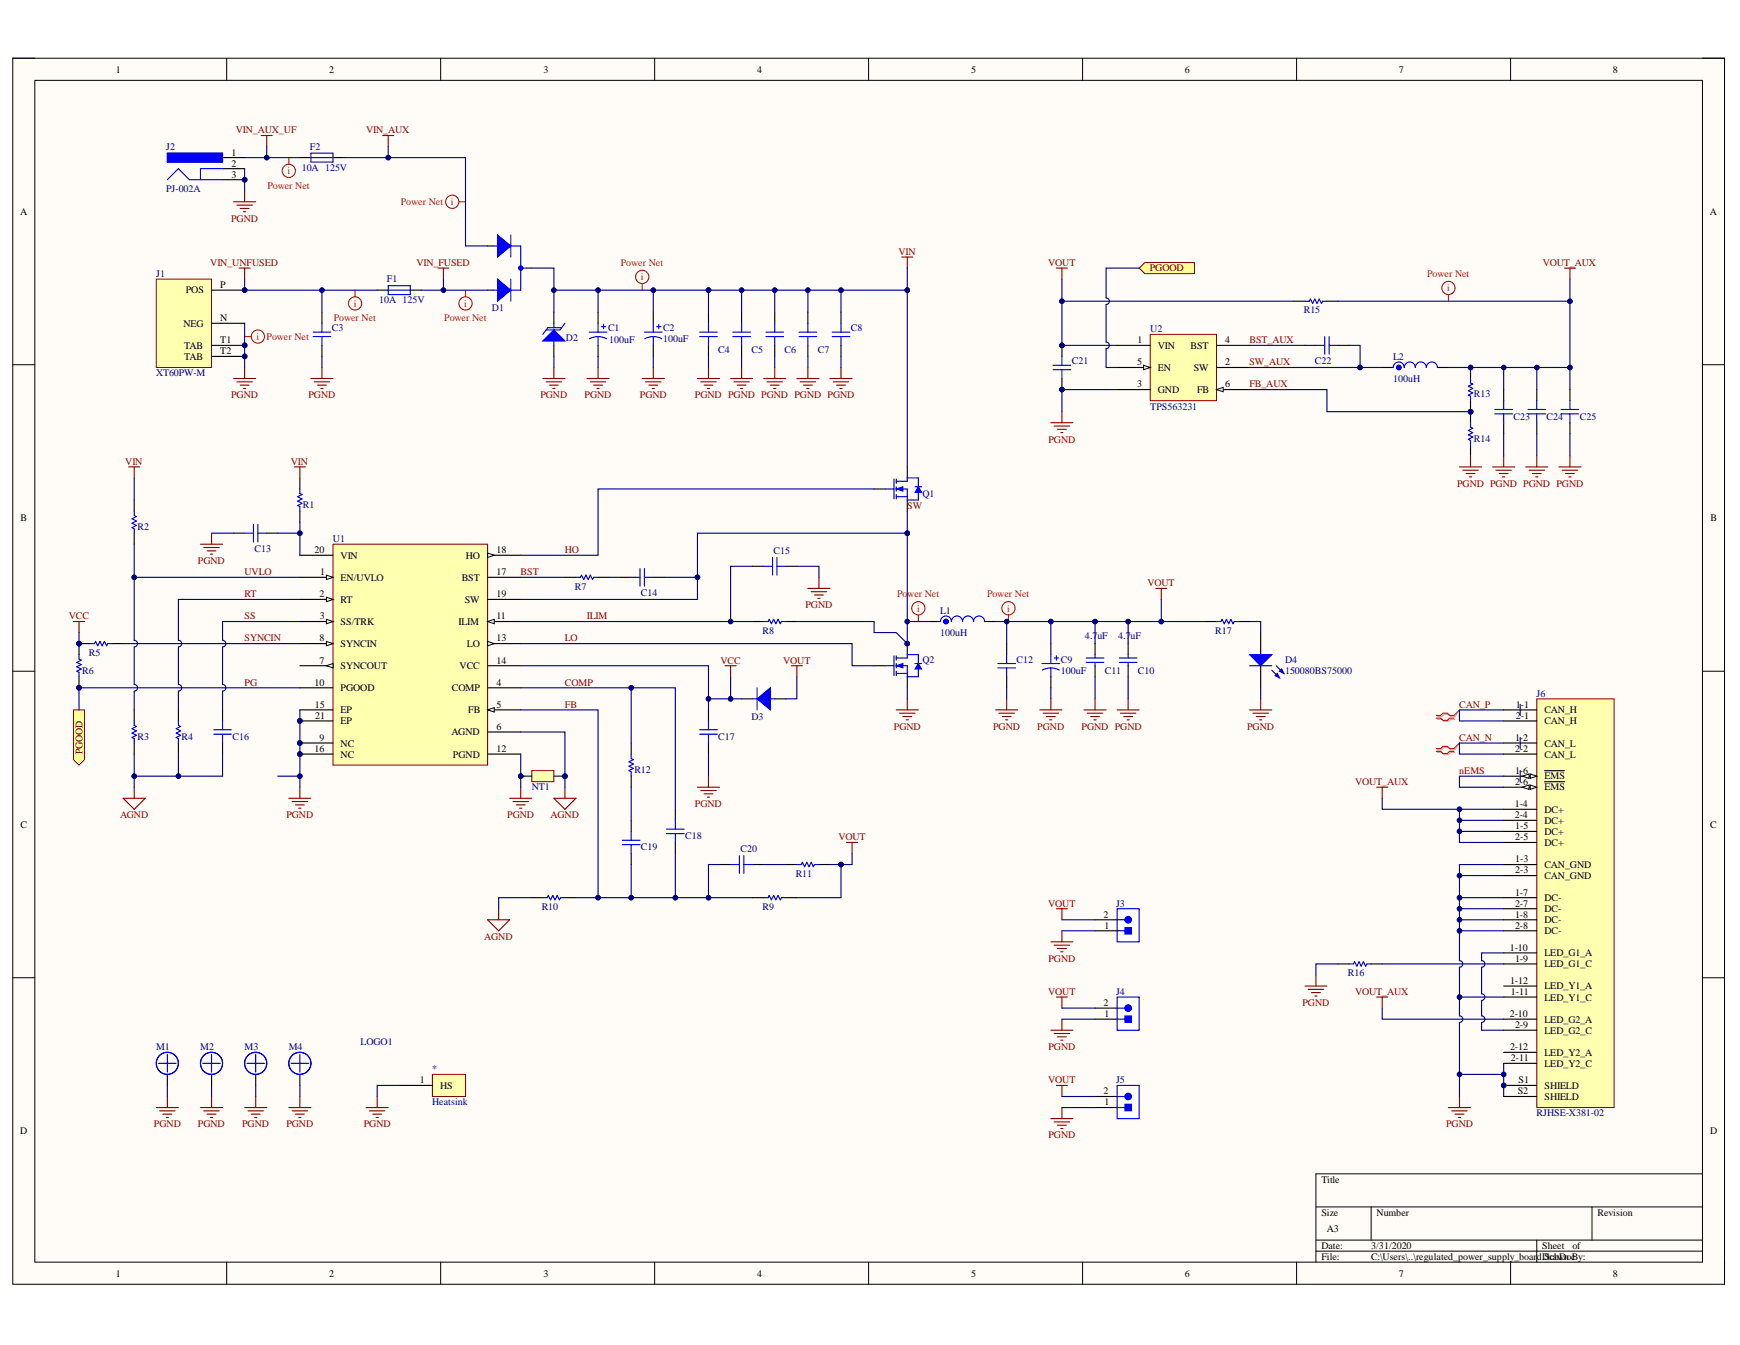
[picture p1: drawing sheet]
<svg xmlns="http://www.w3.org/2000/svg" width="279mm" height="216mm" viewBox="0 0 279 216" stroke-linecap="round" stroke-linejoin="round" font-family="sans-serif">
<defs><g id="words">
<g font-size="1.6">
<text x="18.6" y="11.7">1</text>
<text x="52.8" y="11.7">2</text>
<text x="87.3" y="11.7">3</text>
<text x="121.6" y="11.7">4</text>
<text x="156" y="11.7">5</text>
<text x="190.3" y="11.7">6</text>
<text x="224.6" y="11.7">7</text>
<text x="259" y="11.7">8</text>
<text x="37.2" y="25">1</text>
<text x="37.2" y="26.7">2</text>
<text x="37.2" y="28.5">3</text>
<text x="3.2" y="34.5">A</text>
<text x="274.6" y="34.5">A</text>
<text x="29.8" y="47.1">POS</text>
<text x="35.4" y="46.2">P</text>
<text x="29.5" y="52.4">NEG</text>
<text x="35.4" y="51.5">N</text>
<text x="29.6" y="56">TAB</text>
<text x="29.6" y="57.8">TAB</text>
<text x="35.4" y="55.1">T1</text>
<text x="35.4" y="56.9">T2</text>
<text x="182.6" y="58.6">5</text>
<text x="182.7" y="55.1">1</text>
<text x="185.9" y="56">VIN</text>
<text x="185.9" y="59.5">EN</text>
<text x="191.2" y="56">BST</text>
<text x="191.7" y="59.5">SW</text>
<text x="196.7" y="58.6">2</text>
<text x="196.7" y="55.1">4</text>
<text x="182.6" y="62.2">3</text>
<text x="185.9" y="63.1">GND</text>
<text x="192.2" y="63.1">FB</text>
<text x="196.7" y="62.2">6</text>
<text x="3.3" y="83.7">B</text>
<text x="274.6" y="83.7">B</text>
<text x="50.5" y="88.8">20</text>
<text x="54.7" y="89.7">VIN</text>
<text x="74.8" y="89.7">HO</text>
<text x="79.7" y="88.8">18</text>
<text x="51.3" y="95.9">2</text>
<text x="51.4" y="92.3">1</text>
<text x="54.7" y="93.2">EN/UVLO</text>
<text x="74.1" y="93.2">BST</text>
<text x="79.7" y="95.9">19</text>
<text x="79.7" y="92.3">17</text>
<text x="51.4" y="99.4">3</text>
<text x="54.7" y="96.8">RT</text>
<text x="54.7" y="100.3">SS/TRK</text>
<text x="73.6" y="100.3">ILIM</text>
<text x="74.6" y="96.8">SW</text>
<text x="79.7" y="99.4">11</text>
<text x="51.3" y="103">8</text>
<text x="51.3" y="106.5">7</text>
<text x="54.7" y="103.9">SYNCIN</text>
<text x="54.7" y="107.4">SYNCOUT</text>
<text x="73.8" y="107.4">VCC</text>
<text x="75" y="103.9">LO</text>
<text x="79.7" y="106.5">14</text>
<text x="79.7" y="103">13</text>
<text x="50.5" y="110.1">10</text>
<text x="50.5" y="113.6">15</text>
<text x="54.7" y="111">PGOOD</text>
<text x="72.6" y="111">COMP</text>
<text x="79.7" y="110.1">4</text>
<text x="79.7" y="113.6">5</text>
<text x="243.4" y="113.6">1-1</text>
<text x="50.6" y="115.4">21</text>
<text x="51.3" y="118.9">9</text>
<text x="54.7" y="119.8">NC</text>
<text x="54.7" y="116.3">EP</text>
<text x="54.7" y="114.5">EP</text>
<text x="72.5" y="118.1">AGND</text>
<text x="75.2" y="114.5">FB</text>
<text x="79.7" y="117.2">6</text>
<text x="243.3" y="118.9">1-2</text>
<text x="243.4" y="115.4">2-1</text>
<text x="248" y="114.5">CAN_H</text>
<text x="248" y="116.3">CAN_H</text>
<text x="248" y="119.8">CAN_L</text>
<text x="50.5" y="120.7">16</text>
<text x="54.7" y="121.6">NC</text>
<text x="72.7" y="121.6">PGND</text>
<text x="79.7" y="120.7">12</text>
<text x="243.3" y="120.7">2-2</text>
<text x="243.3" y="124.3">1-6</text>
<text x="243.3" y="126">2-6</text>
<text x="248" y="121.6">CAN_L</text>
<text x="248" y="125.1">EMS</text>
<text x="243.2" y="129.5">1-4</text>
<text x="243.2" y="131.3">2-4</text>
<text x="248" y="130.4">DC+</text>
<text x="248" y="126.9">EMS</text>
<text x="3.3" y="132.9">C</text>
<text x="243.3" y="133.1">1-5</text>
<text x="243.3" y="134.9">2-5</text>
<text x="248" y="132.2">DC+</text>
<text x="248" y="134">DC+</text>
<text x="248" y="135.8">DC+</text>
<text x="274.6" y="132.9">C</text>
<text x="243.3" y="143.7">1-7</text>
<text x="243.3" y="138.4">1-3</text>
<text x="243.3" y="140.2">2-3</text>
<text x="248" y="139.3">CAN_GND</text>
<text x="248" y="141.1">CAN_GND</text>
<text x="177.2" y="147.3">2</text>
<text x="177.3" y="149.1">1</text>
<text x="243.3" y="145.5">2-7</text>
<text x="243.3" y="147.3">1-8</text>
<text x="243.3" y="149.1">2-8</text>
<text x="248" y="144.6">DC-</text>
<text x="248" y="146.4">DC-</text>
<text x="248" y="148.2">DC-</text>
<text x="248" y="150">DC-</text>
<text x="242.4" y="152.6">1-10</text>
<text x="243.3" y="154.4">1-9</text>
<text x="248" y="155.3">LED_G1_C</text>
<text x="248" y="153.5">LED_G1_A</text>
<text x="177.2" y="161.5">2</text>
<text x="242.5" y="157.9">1-12</text>
<text x="242.6" y="159.7">1-11</text>
<text x="248" y="160.6">LED_Y1_C</text>
<text x="248" y="158.8">LED_Y1_A</text>
<text x="177.3" y="163.3">1</text>
<text x="242.4" y="163.3">2-10</text>
<text x="243.3" y="165">2-9</text>
<text x="248" y="165.9">LED_G2_C</text>
<text x="248" y="164.2">LED_G2_A</text>
<text x="67.4" y="173.9">1</text>
<text x="242.5" y="168.6">2-12</text>
<text x="242.6" y="170.3">2-11</text>
<text x="243.8" y="173.9">S1</text>
<text x="248" y="171.2">LED_Y2_C</text>
<text x="248" y="169.4">LED_Y2_A</text>
<text x="70.7" y="174.8">HS</text>
<text x="177.2" y="175.7">2</text>
<text x="177.3" y="177.4">1</text>
<text x="243.7" y="175.7">S2</text>
<text x="248" y="174.8">SHIELD</text>
<text x="248" y="176.5">SHIELD</text>
<text x="3.3" y="182.1">D</text>
<text x="274.6" y="182.1">D</text>
<text x="212.2" y="189.8">Title</text>
<text x="212.2" y="195.2">Size</text>
<text x="213.1" y="197.8">A3</text>
<text x="221" y="195.2">Number</text>
<text x="256.5" y="195.2">Revision</text>
<text x="212.2" y="200.5">Date:</text>
<text x="212.2" y="202.3">File:</text>
<text x="220.2" y="200.5">3/31/2020</text>
<text x="220.2" y="202.3">C:\Users\..\regulated_power_supply_board.Drawn By:</text>
<text x="247.6" y="200.5">Sheet</text>
<text x="248" y="202.3">SchDoc</text>
<text x="252.5" y="200.5">of</text>
<text x="18.6" y="204.9">1</text>
<text x="52.8" y="204.9">2</text>
<text x="87.3" y="204.9">3</text>
<text x="121.6" y="204.9">4</text>
<text x="156" y="204.9">5</text>
<text x="190.3" y="204.9">6</text>
<text x="224.6" y="204.9">7</text>
<text x="259" y="204.9">8</text>
</g>
<g font-size="1.6" fill="#800000">
<text x="37.9" y="21.4">VIN_AUX_UF</text>
<text x="58.8" y="21.4">VIN_AUX</text>
<text x="37.1" y="35.6">PGND</text>
<text x="144.3" y="40.9">VIN</text>
<text x="33.8" y="42.7">VIN_UNFUSED</text>
<text x="66.9" y="42.7">VIN_FUSED</text>
<text x="168.3" y="42.7">VOUT</text>
<text x="184.6" y="43.6">PGOOD</text>
<text x="247.7" y="42.7">VOUT_AUX</text>
<text x="200.6" y="58.6">SW_AUX</text>
<text x="200.6" y="55.1">BST_AUX</text>
<text x="37.1" y="64">PGND</text>
<text x="49.5" y="64">PGND</text>
<text x="86.8" y="64">PGND</text>
<text x="93.9" y="64">PGND</text>
<text x="102.7" y="64">PGND</text>
<text x="111.6" y="64">PGND PGND PGND PGND PGND</text>
<text x="200.6" y="62.2">FB_AUX</text>
<text x="168.3" y="71.1">PGND</text>
<text x="20.1" y="74.6">VIN</text>
<text x="46.7" y="74.6">VIN</text>
<text x="145.7" y="81.7">SW</text>
<text x="234" y="78.2">PGND PGND PGND PGND</text>
<text x="90.7" y="88.8">HO</text>
<text x="31.8" y="90.5">PGND</text>
<text x="39.3" y="95.9">RT</text>
<text x="39.3" y="92.3">UVLO</text>
<text x="83.6" y="92.3">BST</text>
<text x="184.2" y="94.1">VOUT</text>
<text x="11" y="99.4">VCC</text>
<text x="39.3" y="99.4">SS</text>
<text x="94.3" y="99.4">ILIM</text>
<text x="129.3" y="97.6">PGND</text>
<text x="39.3" y="103">SYNCIN</text>
<text x="90.7" y="103">LO</text>
<text x="115.7" y="106.5">VCC</text>
<text x="125.7" y="106.5">VOUT</text>
<text x="39.3" y="110.1">PG</text>
<text x="90.7" y="110.1">COMP</text>
<text x="90.7" y="113.6">FB</text>
<text x="234.3" y="113.6">CAN_P</text>
<text x="143.5" y="117.2">PGND</text>
<text x="159.5" y="117.2">PGND</text>
<text x="166.6" y="117.2">PGND</text>
<text x="173.7" y="117.2">PGND PGND</text>
<text x="200.3" y="117.2">PGND</text>
<text x="234.3" y="118.9">CAN_N</text>
<text x="13.2" y="121.1" transform="rotate(-90 13.2 121.1)">PGOOD</text>
<text x="217.6" y="126">VOUT_AUX</text>
<text x="234.3" y="124.3">nEMS</text>
<text x="19.3" y="131.3">AGND</text>
<text x="46" y="131.3">PGND</text>
<text x="81.4" y="131.3">PGND</text>
<text x="88.4" y="131.3">AGND</text>
<text x="111.6" y="129.5">PGND</text>
<text x="134.6" y="134.9">VOUT</text>
<text x="168.3" y="145.5">VOUT</text>
<text x="77.8" y="150.8">AGND</text>
<text x="168.3" y="154.4">PGND</text>
<text x="168.3" y="159.7">VOUT</text>
<text x="209.1" y="161.5">PGND</text>
<text x="217.6" y="159.7">VOUT_AUX</text>
<text x="168.3" y="173.9">VOUT</text>
<text x="168.3" y="168.6">PGND</text>
<text x="24.7" y="181">PGND</text>
<text x="31.8" y="181">PGND</text>
<text x="38.9" y="181">PGND</text>
<text x="46" y="181">PGND</text>
<text x="58.4" y="181">PGND</text>
<text x="168.3" y="182.8">PGND</text>
<text x="232.2" y="181">PGND</text>
</g>
<g font-size="1.6" fill="#000080">
<text x="26.7" y="24.1">J2</text>
<text x="48.5" y="27.5">10A 125V</text>
<text x="49.7" y="24.1">F2</text>
<text x="26.7" y="30.8">PJ-002A</text>
<text x="25.1" y="44.4">J1</text>
<text x="62.1" y="45.3">F1</text>
<text x="53.3" y="53.1">C3</text>
<text x="60.9" y="48.7">10A 125V</text>
<text x="79" y="49.9">D1</text>
<text x="97.6" y="53.1">C1</text>
<text x="106.5" y="53.1">C2</text>
<text x="136.6" y="53.1">C8</text>
<text x="184.7" y="53.3">U2</text>
<text x="209.3" y="50.3">R15</text>
<text x="90.9" y="54.8">D2</text>
<text x="97.8" y="55.1">100uF</text>
<text x="106.5" y="54.9">100uF</text>
<text x="115.3" y="56.7">C4</text>
<text x="120.7" y="56.7">C5</text>
<text x="126" y="56.7">C6</text>
<text x="131.3" y="56.7">C7</text>
<text x="172.1" y="58.5">C21</text>
<text x="211.1" y="58.5">C22</text>
<text x="223.7" y="57.8">L2</text>
<text x="25.1" y="60.4">XT60PW-M</text>
<text x="184.7" y="65.7">TPS563231</text>
<text x="223.7" y="61.3">100uH</text>
<text x="236.6" y="63.8">R13</text>
<text x="236.6" y="70.9">R14</text>
<text x="243" y="67.3">C23</text>
<text x="248.4" y="67.3">C24</text>
<text x="253.7" y="67.3">C25</text>
<text x="48.6" y="81.5">R1</text>
<text x="148.1" y="79.7">Q1</text>
<text x="22.1" y="85.1">R2</text>
<text x="40.9" y="88.6">C13</text>
<text x="53.5" y="87">U1</text>
<text x="124.2" y="89">C15</text>
<text x="92.3" y="94.6">R7</text>
<text x="102.9" y="95.7">C14</text>
<text x="122.4" y="101.7">R8</text>
<text x="151" y="98.5">L1</text>
<text x="195.1" y="101.7">R17</text>
<text x="14.3" y="105.3">R5</text>
<text x="148.1" y="106.3">Q2</text>
<text x="151" y="102.1">100uH</text>
<text x="163.2" y="106.3">C12</text>
<text x="170.3" y="106.3">C9</text>
<text x="174.2" y="102.6">4.7uF</text>
<text x="179.5" y="102.6">4.7uF</text>
<text x="206.3" y="106.3">D4</text>
<text x="13.2" y="108.1">R6</text>
<text x="170.3" y="108.1">100uF</text>
<text x="177.4" y="108.1">C11</text>
<text x="182.7" y="108.1">C10</text>
<text x="206.3" y="108.1">150080BS75000</text>
<text x="246.7" y="111.8">J6</text>
<text x="22.1" y="118.7">R3</text>
<text x="29.2" y="118.7">R4</text>
<text x="37.3" y="118.7">C16</text>
<text x="115.3" y="118.7">C17</text>
<text x="120.7" y="115.6">D3</text>
<text x="101.9" y="124.1">R12</text>
<text x="85.4" y="126.9">NT1</text>
<text x="102.9" y="136.5">C19</text>
<text x="110" y="134.7">C18</text>
<text x="118.9" y="136.8">C20</text>
<text x="127.8" y="140.7">R11</text>
<text x="87" y="146.1">R10</text>
<text x="122.4" y="146.1">R9</text>
<text x="179.2" y="145.5">J3</text>
<text x="179.2" y="159.7">J4</text>
<text x="216.4" y="156.7">R16</text>
<text x="57.9" y="167.7">LOGO1</text>
<text x="25.1" y="168.6">M1</text>
<text x="32.2" y="168.6">M2</text>
<text x="39.3" y="168.6">M3</text>
<text x="46.4" y="168.6">M4</text>
<text x="69.4" y="172.1">*</text>
<text x="179.2" y="173.9">J5</text>
<text x="69.4" y="177.4">Heatsink</text>
<text x="246.7" y="179.2">RJHSE-X381-02</text>
</g>
<g font-size="1.6" fill="#f00">
<text x="46.2" y="28">i</text>
<text x="42.9" y="30.3">Power Net</text>
<text x="64.4" y="32.9">Power Net</text>
<text x="72.4" y="32.9">i</text>
<text x="99.7" y="42.7">Power Net</text>
<text x="102.9" y="45">i</text>
<text x="229.2" y="44.4">Power Net</text>
<text x="232.4" y="46.8">i</text>
<text x="53.6" y="51.5">Power Net</text>
<text x="56.8" y="49.3">i</text>
<text x="71.3" y="51.5">Power Net</text>
<text x="74.5" y="49.3">i</text>
<text x="41.2" y="54.6">i</text>
<text x="42.8" y="54.6">Power Net</text>
<text x="144" y="95.9">Po</text>
<text x="145.7" y="95.9">wer Net</text>
<text x="158.5" y="95.9">Power Net</text>
<text x="147.3" y="98.2">i</text>
<text x="161.7" y="98.2">i</text>
</g>
</g></defs>
<path d="M2 9.3h274.9v196.9h-274.9z" fill-rule="evenodd" fill="#fffcf8"/>
<path d="M2 9.3h274.9v196.9h-274.9z" fill="none" stroke="#000" stroke-width=".16"/>
<path d="M5.6 12.9h267.8v189.7h-267.8z" fill-rule="evenodd" fill="#fffcf8"/>
<g fill="none" stroke="#000" stroke-width=".16">
<path d="M2 9.3h3.6M5.6 12.9h267.8v189.7h-267.8zM36.4 9.3v3.6M70.8 9.3v3.6M105.1 9.3v3.6M139.5 9.3v3.6M173.8 9.3v3.6M208.2 9.3v3.6M242.6 9.3v3.6M273.4 9.3h3.5v3.6M2 58.5h3.6M273.4 58.5h3.5"/>
<path d="M2 107.7h3.6M273.4 107.7h3.5M2 156.9h3.6M273.4 157h3.5M211.3 193.7h62.1M211.3 199.1h62.1M220.2 193.7v5.4M246.8 199.1v3.5M255.6 193.7v5.4M273.4 188.4h-62.1v14.2M36.4 202.6v3.6M70.8 202.6v3.6"/>
<path d="M105.1 202.6v3.6M139.5 202.6v3.6M173.8 202.6v3.6M208.2 202.6v3.6M211.3 200.8h62.1M242.6 202.6v3.6M276.9 202.6v3.6"/>
</g>
<circle cx="241.4" cy="174.2" r=".35" fill="#000080"/>
<circle cx="241.4" cy="174.2" r=".35" fill="none" stroke="#000080" stroke-width=".16"/>
<path d="M246.8 112.2h12.4v65.6h-12.4z" fill-rule="evenodd" fill="#ffffb0"/>
<path d="M246.8 112.2h12.4v65.6h-12.4z" fill="none" stroke="#800000" stroke-width=".16"/>
<path d="M241.5 114h5.3M241.5 121h5.3M241.5 138.8h5.3M241.5 129.9h5.3M241.5 131.7h5.3M241.5 124.6h5.3" fill="none" stroke="#000" stroke-width=".18"/>
<path d="M245.7 124.2l1.1 .4-1.1 .3z" fill="#f8fcff"/>
<path d="M245.7 124.2l1.1 .4-1.1 .3z" fill="none" stroke="#000" stroke-width=".16"/>
<path d="M244.5 124.6l1-.4v.7z" fill="#f8fcff"/>
<path d="M244.5 124.6l1-.4v.7z" fill="none" stroke="#000" stroke-width=".16"/>
<path d="M241.5 115.7h5.3M241.5 119.3h5.3M241.5 126.4h5.3M248 123.7h3.2M241.5 144.1h5.3M241.5 145.9h5.3M241.5 154.7h5.3M241.5 153h5.3M241.5 158.3h5.3M241.5 160h5.3" fill="none" stroke="#000" stroke-width=".18"/>
<path d="M245.7 126l1.1 .4-1.1 .3z" fill="#f8fcff"/>
<path d="M245.7 126l1.1 .4-1.1 .3z" fill="none" stroke="#000" stroke-width=".16"/>
<path d="M244.5 126.4l1-.4v.7z" fill="#f8fcff"/>
<path d="M244.5 126.4l1-.4v.7z" fill="none" stroke="#000" stroke-width=".16"/>
<path d="M241.5 133.5h5.3M241.5 135.2h5.3M248 125.5h3.2M241.5 147.6h5.3M241.5 149.4h5.3M241.5 140.5h5.3M241.5 165.4h5.3M241.5 163.6h5.3M241.5 170.7h5.3M241.5 168.9h5.3M241.5 174.2h5.3" fill="none" stroke="#000" stroke-width=".18"/>
<circle cx="241.4" cy="174.2" r=".35" fill="#000080"/>
<circle cx="241.4" cy="174.2" r=".35" fill="none" stroke="#000080" stroke-width=".16"/>
<path d="M129.7 50.1v1.8M129.7 55.4v1.8M241.5 176h5.3" fill="none" stroke="#000" stroke-width=".18"/>
<path d="M128.3 53.3h2.8M128.3 54h2.8M129.7 51.9v1.4M129.7 54v1.4" fill="none" stroke="#00f" stroke-width=".18"/>
<circle cx="39.3" cy="46.6" r=".35" fill="#000080"/>
<circle cx="39.3" cy="46.6" r=".35" fill="none" stroke="#000080" stroke-width=".16"/>
<circle cx="39.3" cy="55.4" r=".36" fill="#000080"/>
<circle cx="39.3" cy="55.4" r=".36" fill="none" stroke="#000080" stroke-width=".16"/>
<circle cx="39.3" cy="57.2" r=".35" fill="#000080"/>
<circle cx="39.3" cy="57.2" r=".35" fill="none" stroke="#000080" stroke-width=".16"/>
<path d="M25.1 44.8h8.9v14.2h-8.9z" fill-rule="evenodd" fill="#ffffb0"/>
<path d="M25.1 44.8h8.9v14.2h-8.9z" fill="none" stroke="#800000" stroke-width=".16"/>
<path d="M34 46.6h5.3" fill="none" stroke="#000" stroke-width=".18"/>
<circle cx="39.3" cy="46.6" r=".35" fill="#000080"/>
<circle cx="39.3" cy="46.6" r=".35" fill="none" stroke="#000080" stroke-width=".16"/>
<path d="M34 51.9h5.3M34 55.4h5.3" fill="none" stroke="#000" stroke-width=".18"/>
<circle cx="39.3" cy="55.4" r=".36" fill="#000080"/>
<circle cx="39.3" cy="55.4" r=".36" fill="none" stroke="#000080" stroke-width=".16"/>
<path d="M34 57.2h5.3" fill="none" stroke="#000" stroke-width=".18"/>
<circle cx="39.3" cy="57.2" r=".35" fill="#000080"/>
<circle cx="39.3" cy="57.2" r=".35" fill="none" stroke="#000080" stroke-width=".16"/>
<path d="M60.6 46.6h1.7M65.9 46.6h1.8M88.9 50.1v1.8M88.9 55.4v1.8M26.9 172.5v1.7" fill="none" stroke="#000" stroke-width=".18"/>
<g fill="none" stroke="#00f" stroke-width=".18">
<path d="M62.3 45.9h3.6v1.4h-3.6zM62.3 46.6h3.6M88.9 51.9v.7M88.9 54.7v.7M25.4 170.7h2.9M26.9 169.3v2.8"/>
<circle cx="26.9" cy="170.7" r="1.77"/>
</g>
<path d="M87.2 54.7l1.7-1.7 1.8 1.7z" fill="#00f"/>
<g fill="none" stroke="#00f" stroke-width=".18">
<path d="M87.2 54.7l1.7-1.7 1.8 1.7zM90.2 52.6h-2.2l-.8 1.1M90.7 51.9l-.8 1.1h-2.2M133.6 54h2.9M133.6 53.3h2.9M135 51.9v1.4M135 54v1.4M142.1 78.5h1.5M143.6 76.9v3.2M143.9 77.2h1.8M143.9 78.5h1.8v1.8M143.9 79.7h1.8"/>
<path d="M143.9 76.9v.7M143.9 78.1v.7M143.9 79.4v.7M151 99.8a.89 .89 0 0 1 .9-.9 .89 .89 0 0 1 .9 .9 .89 .89 0 0 1 .9-.9 .89 .89 0 0 1 .9 .9 .88 .88 0 0 1 .8-.9 .88 .88 0 0 1 .9 .9 .89 .89 0 0 1 .9-.9 .89 .89 0 0 1 .9 .9M32.5 170.7h2.9M34 169.3v2.8M39.6 170.7h2.9M41.1 169.3v2.8M46.7 170.7h2.9M48.2 169.3v2.8"/>
<circle cx="34" cy="170.7" r="1.77"/>
<circle cx="41.1" cy="170.7" r="1.77"/>
<circle cx="48.1" cy="170.7" r="1.77"/>
<circle cx="48.2" cy="170.7" r="1.77"/>
</g>
<path d="M135 50.1v1.8M135 55.4v1.8M140.4 78.5h1.7M149.2 99.8h1.8M158.1 99.8h1.8M34 172.5v1.7M41.1 172.5v1.7M48.2 172.5v1.7" fill="none" stroke="#000" stroke-width=".18"/>
<circle cx="151.9" cy="99.8" r=".18" fill="none" stroke="#00f" stroke-width=".53"/>
<path d="M143.9 78.5l1.1-.4v.7z" fill="#00f"/>
<path d="M143.9 78.5l1.1-.4v.7z" fill="none" stroke="#00f" stroke-width=".16"/>
<path d="M145.7 76.7v.5" fill="none" stroke="#00f" stroke-width=".18"/>
<path d="M147.5 78.1l.5 .9h-1.1z" fill="#00f"/>
<path d="M147.5 78.1l.5 .9h-1.1z" fill="none" stroke="#00f" stroke-width=".16"/>
<path d="M145.7 76.7h1.8v1.4M146.9 78.1h1.1M147.5 79v1.3h-1.8" fill="none" stroke="#00f" stroke-width=".18"/>
<path d="M145.7 74.9v1.8M145.7 80.3v1.7" fill="none" stroke="#000" stroke-width=".18"/>
<circle cx="145.7" cy="103.3" r=".35" fill="#000080"/>
<circle cx="145.7" cy="103.3" r=".35" fill="none" stroke="#000080" stroke-width=".16"/>
<path d="M140.4 106.9h1.7" fill="none" stroke="#000" stroke-width=".18"/>
<path d="M142.1 106.9h1.5M143.6 105.3v3.2M143.9 105.6h1.8M143.9 106.9h1.8v1.7M143.9 108.1h1.8M143.9 105.3v.7M143.9 106.5v.7M143.9 107.7v.8" fill="none" stroke="#00f" stroke-width=".18"/>
<path d="M143.9 106.9l1.1-.4v.7z" fill="#00f"/>
<path d="M143.9 106.9l1.1-.4v.7z" fill="none" stroke="#00f" stroke-width=".16"/>
<path d="M145.7 105.1v.5" fill="none" stroke="#00f" stroke-width=".18"/>
<path d="M147.5 106.5l.5 .9h-1.1z" fill="#00f"/>
<path d="M147.5 106.5l.5 .9h-1.1z" fill="none" stroke="#00f" stroke-width=".16"/>
<path d="M146.9 106.5h1.1" fill="none" stroke="#00f" stroke-width=".18"/>
<path d="M145.7 103.3v1.8" fill="none" stroke="#000" stroke-width=".18"/>
<circle cx="145.7" cy="103.3" r=".35" fill="#000080"/>
<circle cx="145.7" cy="103.3" r=".35" fill="none" stroke="#000080" stroke-width=".16"/>
<path d="M104.9 50.1v1.8M104.9 55.4v1.8M145.7 108.6v1.8" fill="none" stroke="#000" stroke-width=".18"/>
<path d="M103.5 53.3h2.8M104.9 54l.7 .1 .7 .3M104.9 54l-.7 .1-.7 .3M104.9 51.9v1.4M104.9 54v1.4M105.4 52.4h.7M105.8 52.1v.7M145.7 105.1h1.8v1.4M147.5 107.4v1.2h-1.8" fill="none" stroke="#00f" stroke-width=".18"/>
<path d="M143.9 114h3.6M144.4 114.5h2.5M145 115h1.4M145.5 115.5h.4M145.7 112.2v1.8" fill="none" stroke="#800000" stroke-width=".18"/>
<circle cx="39.3" cy="28.8" r=".36" fill="#000080"/>
<circle cx="39.3" cy="28.8" r=".36" fill="none" stroke="#000080" stroke-width=".16"/>
<path d="M35.7 25.3h3.6M35.7 27.1h3.6M35.7 28.8h3.6" fill="none" stroke="#000" stroke-width=".18"/>
<circle cx="39.3" cy="28.8" r=".36" fill="#000080"/>
<circle cx="39.3" cy="28.8" r=".36" fill="none" stroke="#000080" stroke-width=".16"/>
<path d="M26.9 28.8l1.7-1.7 1.8 1.7h5.3M26.9 24.6h8.8v1.4h-8.8zM35.7 27.1h-3.5v1.7" fill="none" stroke="#00f" stroke-width=".18"/>
<path d="M26.9 24.6h8.8v1.4h-8.8z" fill-rule="evenodd" fill="#00f"/>
<path d="M26.9 24.6h8.8v1.4h-8.8z" fill="none" stroke="#00f" stroke-width=".16"/>
<g fill="none" stroke="#f00" stroke-width=".18">
<path d="M39.3 54h1M57 46.6v1M103.1 45.5v1.1M147.5 98.7v1.1M161.9 98.7v1.1"/>
<circle cx="41.4" cy="54" r="1.06"/>
<circle cx="57" cy="48.7" r="1.06"/>
<circle cx="103.1" cy="44.5" r="1.06"/>
<circle cx="147.5" cy="97.6" r="1.06"/>
<circle cx="161.9" cy="97.6" r="1.06"/>
</g>
<path d="M161.6 103.3v1.8M161.6 108.6v1.8M175.8 103.3v1.8M175.8 106.9v1.7M181.2 103.3v1.8M181.2 106.9v1.7" fill="none" stroke="#000" stroke-width=".18"/>
<path d="M160.2 107.2h2.9M160.2 106.5h2.9M161.6 105.1v1.4M161.6 107.2v1.4M174.4 106.3h2.9M174.4 105.6h2.9M175.8 105.1v.5M175.8 106.3v.6M179.7 106.3h2.9M179.7 105.6h2.9M181.2 105.1v.5M181.2 106.3v.6" fill="none" stroke="#00f" stroke-width=".18"/>
<circle cx="48.2" cy="119.3" r=".35" fill="#000080"/>
<circle cx="48.2" cy="119.3" r=".35" fill="none" stroke="#000080" stroke-width=".16"/>
<circle cx="48.2" cy="121" r=".35" fill="#000080"/>
<circle cx="48.2" cy="121" r=".35" fill="none" stroke="#000080" stroke-width=".16"/>
<circle cx="48.2" cy="115.7" r=".35" fill="#000080"/>
<circle cx="48.2" cy="115.7" r=".35" fill="none" stroke="#000080" stroke-width=".16"/>
<path d="M53.5 87.4h24.8v35.4h-24.8z" fill-rule="evenodd" fill="#ffffb0"/>
<path d="M53.5 87.4h24.8v35.4h-24.8z" fill="none" stroke="#800000" stroke-width=".16"/>
<path d="M48.2 89.1h5.3M48.2 92.7h5.3" fill="none" stroke="#000" stroke-width=".18"/>
<path d="M52.4 92.3l1.1 .4-1.1 .3z" fill="#f8fcff"/>
<path d="M52.4 92.3l1.1 .4-1.1 .3z" fill="none" stroke="#000" stroke-width=".16"/>
<path d="M48.2 96.2h5.3" fill="none" stroke="#000" stroke-width=".18"/>
<path d="M52.4 95.9l1.1 .3-1.1 .4z" fill="#f8fcff"/>
<path d="M52.4 95.9l1.1 .3-1.1 .4z" fill="none" stroke="#000" stroke-width=".16"/>
<path d="M48.2 99.8h5.3" fill="none" stroke="#000" stroke-width=".18"/>
<path d="M52.4 99.4l1.1 .4-1.1 .3z" fill="#f8fcff"/>
<path d="M52.4 99.4l1.1 .4-1.1 .3z" fill="none" stroke="#000" stroke-width=".16"/>
<path d="M48.2 103.3h5.3" fill="none" stroke="#000" stroke-width=".18"/>
<path d="M52.4 103l1.1 .3-1.1 .4z" fill="#f8fcff"/>
<path d="M52.4 103l1.1 .3-1.1 .4z" fill="none" stroke="#000" stroke-width=".16"/>
<path d="M48.2 106.9h5.3" fill="none" stroke="#000" stroke-width=".18"/>
<path d="M52.4 106.9l1.1-.4v.7z" fill="#f8fcff"/>
<path d="M52.4 106.9l1.1-.4v.7z" fill="none" stroke="#000" stroke-width=".16"/>
<path d="M48.2 110.4h5.3M48.2 119.3h5.3" fill="none" stroke="#000" stroke-width=".18"/>
<circle cx="48.2" cy="119.3" r=".35" fill="#000080"/>
<circle cx="48.2" cy="119.3" r=".35" fill="none" stroke="#000080" stroke-width=".16"/>
<path d="M48.2 121h5.3" fill="none" stroke="#000" stroke-width=".18"/>
<circle cx="48.2" cy="121" r=".35" fill="#000080"/>
<circle cx="48.2" cy="121" r=".35" fill="none" stroke="#000080" stroke-width=".16"/>
<path d="M48.2 115.7h5.3" fill="none" stroke="#000" stroke-width=".18"/>
<circle cx="48.2" cy="115.7" r=".35" fill="#000080"/>
<circle cx="48.2" cy="115.7" r=".35" fill="none" stroke="#000080" stroke-width=".16"/>
<path d="M48.2 114h5.3M78.3 114h5.3M78.3 117.5h5.3M78.3 110.4h5.3M78.3 121h5.3" fill="none" stroke="#000" stroke-width=".18"/>
<path d="M78.3 114l1.1-.4v.7z" fill="#f8fcff"/>
<path d="M78.3 114l1.1-.4v.7z" fill="none" stroke="#000" stroke-width=".16"/>
<path d="M78.3 106.9h5.3M78.3 103.3h5.3" fill="none" stroke="#000" stroke-width=".18"/>
<path d="M78.3 103l1.1 .3-1.1 .4z" fill="#f8fcff"/>
<path d="M78.3 103l1.1 .3-1.1 .4z" fill="none" stroke="#000" stroke-width=".16"/>
<path d="M78.3 99.8h5.3" fill="none" stroke="#000" stroke-width=".18"/>
<path d="M78.3 99.8l1.1-.4v.7z" fill="#f8fcff"/>
<path d="M78.3 99.8l1.1-.4v.7z" fill="none" stroke="#000" stroke-width=".16"/>
<path d="M78.3 96.2h5.3M78.3 92.7h5.3M78.3 89.1h5.3" fill="none" stroke="#000" stroke-width=".18"/>
<path d="M78.3 88.8l1.1 .3-1.1 .4z" fill="#f8fcff"/>
<path d="M78.3 88.8l1.1 .3-1.1 .4z" fill="none" stroke="#000" stroke-width=".16"/>
<g fill="none" stroke="#800000" stroke-width=".18">
<path d="M39.3 59v1.8M88.9 59v1.8M96 59v1.8M113.8 59v1.8M119.1 59v1.8M124.4 59v1.8M129.7 59v1.8M135 59v1.8M144.8 41.3h1.8M145.7 41.3v1.7M20.7 74.9h1.7M21.6 74.9v1.8"/>
<path d="M37.5 60.8h3.6M38 61.3h2.5M38.6 61.8h1.4M39.1 62.4h.4M47.3 74.9h1.7M48.1 74.9v1.8M87.2 60.8h3.5M87.7 61.3h2.5M88.2 61.8h1.4M88.8 62.4h.3M94.3 60.8h3.5M94.8 61.3h2.5"/>
<path d="M95.3 61.8h1.4M95.9 62.4h.3M112 60.8h3.5M112.5 61.3h2.5M113.1 61.8h1.4M113.6 62.4h.3M117.3 60.8h3.6M117.8 61.3h2.5M118.4 61.8h1.4M118.9 62.4h.4M122.6 60.8h3.6M123.2 61.3h2.4"/>
<path d="M123.7 61.8h1.4M124.2 62.4h.4M128 60.8h3.5M128.5 61.3h2.5M129 61.8h1.4M129.5 62.4h.4M133.3 60.8h3.5M133.8 61.3h2.5M134.3 61.8h1.5M134.9 62.4h.3M11.8 99.8h1.8M12.7 99.8v1.7"/>
<path d="M32.2 87.4h3.5M32.7 87.9h2.5M33.3 88.4h1.4M33.8 88.9h.3M34 85.6v1.8M129.7 94.4h3.6M130.3 95h2.4M130.8 95.5h1.4M131.3 96h.4M131.5 92.7v1.7M159.9 114h3.5M160.4 114.5h2.5"/>
<path d="M160.9 115h1.5M161.5 115.5h.3M161.6 112.2v1.8M174.1 114h3.5M174.6 114.5h2.5M175.1 115h1.4M175.7 115.6h.3M175.8 112.2v1.8M179.4 114h3.5M179.9 114.5h2.5M180.4 115h1.5M181 115.6h.3"/>
<path d="M181.2 112.2v1.8M19.8 128.1h3.5l-1.7 1.8zM21.6 126.4v1.7M46.4 128.1h3.5M46.9 128.7h2.5M47.4 129.2h1.5M48 129.7h.3M48.2 126.4v1.7M81.8 128.1h3.6M82.4 128.7h2.5M82.9 129.2h1.4M83.4 129.7h.4"/>
<path d="M83.6 126.4v1.7M88.9 128.1h3.6l-1.8 1.8zM90.7 126.4v1.7M112 126.4h3.5M112.5 126.9h2.5M113.1 127.4h1.4M113.6 128h.3M113.8 124.6v1.8"/>
</g>
<g fill="none" stroke="#000" stroke-width=".18">
<path d="M113.8 50.1v1.8M113.8 55.4v1.8M119.1 50.1v1.8M119.1 55.4v1.8M124.4 50.1v1.8M124.4 55.4v1.8M48.1 76.7v1.8M21.6 80.3v1.7M21.6 85.6v1.8M37.5 85.6h1.8M42.8 85.6h1.8M48.1 82v1.8"/>
<path d="M90.7 92.7h1.8M96 92.7h1.8M99.6 92.7h1.8M104.9 92.7h1.8M120.9 99.8h1.7M120.9 90.9h1.7M126.2 99.8h1.8M126.2 90.9h1.8M21.6 114v1.7M21.6 119.3v1.7M28.6 114v1.7M28.6 119.3v1.7"/>
<path d="M35.7 114v1.7M35.7 119.3v1.7M113.8 114v1.7M113.8 119.3v1.7"/>
</g>
<g fill="none" stroke="#00f" stroke-width=".18">
<path d="M112.3 53.3h2.9M112.3 54h2.9M113.8 51.9v1.4M113.8 54v1.4M117.7 53.3h2.8M117.7 54h2.8M119.1 51.9v1.4M119.1 54v1.4M123 53.3h2.8M123 54h2.8M124.4 51.9v1.4M124.4 54v1.4"/>
<path d="M48.1 78.5v.7l.4 .2-.7 .3 .7 .4-.7 .3 .7 .4-.7 .4 .3 .1v.7M21.6 82v.7l.3 .2-.7 .4 .7 .3-.7 .4 .7 .3-.7 .4 .4 .2v.7M39.3 85.6h1.4M40.7 84.2v2.8M41.4 85.6h1.4M41.4 84.2v2.8M92.5 92.7h.7l.2-.4 .3 .7 .4-.7 .3 .7 .4-.7 .3 .7 .2-.3h.7M101.4 92.7h1.4M102.8 91.3v2.8M103.5 92.7h1.4M103.5 91.3v2.8M122.6 99.8h.7l.2-.4 .4 .7 .3-.7 .4 .7 .3-.7 .4 .7 .2-.3h.7"/>
<path d="M122.6 90.9h1.4M124 89.5v2.8M124.8 90.9h1.4M124.8 89.5v2.8M21.6 115.7v.7l.3 .2-.7 .4 .7 .3-.7 .4 .7 .3-.7 .4 .4 .2v.7M28.6 115.7v.7l.4 .2-.7 .4 .7 .3-.7 .4 .7 .3-.7 .4 .3 .2v.7M34.3 117.1h2.9M34.3 117.9h2.9M35.7 115.7v1.4M35.7 117.9v1.4M112.3 117.1h2.9M112.3 117.9h2.9"/>
<path d="M113.8 115.7v1.4M113.8 117.9v1.4"/>
</g>
<circle cx="12.7" cy="103.3" r=".35" fill="#000080"/>
<circle cx="12.7" cy="103.3" r=".35" fill="none" stroke="#000080" stroke-width=".16"/>
<path d="M12.7 103.3h1.8" fill="none" stroke="#000" stroke-width=".18"/>
<circle cx="12.7" cy="103.3" r=".35" fill="#000080"/>
<circle cx="12.7" cy="103.3" r=".35" fill="none" stroke="#000080" stroke-width=".16"/>
<path d="M18 103.3h1.8" fill="none" stroke="#000" stroke-width=".18"/>
<path d="M14.5 103.3h.7l.1-.3 .4 .7 .4-.7 .3 .7 .4-.7 .3 .7 .2-.4h.7" fill="none" stroke="#00f" stroke-width=".18"/>
<circle cx="12.7" cy="103.3" r=".35" fill="#000080"/>
<circle cx="12.7" cy="103.3" r=".35" fill="none" stroke="#000080" stroke-width=".16"/>
<circle cx="12.7" cy="110.4" r=".35" fill="#000080"/>
<circle cx="12.7" cy="110.4" r=".35" fill="none" stroke="#000080" stroke-width=".16"/>
<path d="M12.7 103.3v1.8" fill="none" stroke="#000" stroke-width=".18"/>
<circle cx="12.7" cy="103.3" r=".35" fill="#000080"/>
<circle cx="12.7" cy="103.3" r=".35" fill="none" stroke="#000080" stroke-width=".16"/>
<path d="M12.7 108.6v1.8" fill="none" stroke="#000" stroke-width=".18"/>
<circle cx="12.7" cy="110.4" r=".35" fill="#000080"/>
<circle cx="12.7" cy="110.4" r=".35" fill="none" stroke="#000080" stroke-width=".16"/>
<g fill="none" stroke="#00f" stroke-width=".18">
<path d="M12.7 105.1v.7l.3 .2-.7 .3 .7 .4-.7 .3 .7 .4-.7 .3 .4 .2v.7M99.9 135.6h2.9M99.9 134.9h2.9M101.4 121v.8l.3 .1-.7 .4 .7 .3-.7 .4 .7 .3-.7 .4 .4 .2v.7M101.4 133.5v1.4M101.4 135.6v1.4M107 133.8h2.9M107 133.1h2.9M108.4 131.7v1.4M108.4 133.8v1.4M117.3 138.8h1.4M118.7 137.4v2.8"/>
<path d="M119.4 138.8h1.5M119.4 137.4v2.8M128 138.8h.7l.1-.4 .4 .7 .3-.7 .4 .7 .4-.7 .3 .7 .2-.3h.7M87.2 144.1h.7l.2-.4 .3 .7 .4-.7 .3 .7 .4-.7 .3 .7 .2-.3h.7M122.6 144.1h.7l.2-.4 .4 .7 .3-.7 .4 .7 .3-.7 .4 .7 .2-.3h.7"/>
</g>
<g fill="none" stroke="#800000" stroke-width=".18">
<path d="M37.5 32.4h3.6M38 32.9h2.5M38.6 33.5h1.4M39.1 34h.4M39.3 30.6v1.8M61.4 21.8h1.8M62.3 21.8v1.7M38.4 43h1.8M39.3 43v1.8M185.6 94.5h1.8M186.5 94.5v1.7M135.9 135.2h1.8"/>
<path d="M136.8 135.2v1.8M221.1 126.4h1.7M221.9 126.4v1.7M78.3 147.6h3.5l-1.7 1.8zM80.1 145.9v1.7M168.7 179.6h3.6M169.6 174.2h1.8M170.5 174.2v1.8M170.5 177.8v1.8M232.6 177.8h3.5M233.1 178.3h2.5M233.6 178.8h1.5"/>
<path d="M234.2 179.4h.3M234.4 176v1.8M169.3 180.1h2.5M169.8 180.6h1.4M170.3 181.2h.4"/>
</g>
<g fill="none" stroke="#f00" stroke-width=".18">
<path d="M46.4 25.3v1.1"/>
<circle cx="46.4" cy="27.4" r="1.06"/>
</g>
<g fill="none" stroke="#000" stroke-width=".18">
<path d="M101.4 119.3v1.7M101.4 124.6v1.8M101.4 131.7v1.8M101.4 137v1.8M108.4 129.9v1.8M108.4 135.2v1.8M115.5 138.8h1.8M120.9 138.8h1.7M126.2 138.8h1.8M131.5 138.8h1.8M85.4 144.1h1.8M90.7 144.1h1.8"/>
<path d="M120.9 144.1h1.7M126.2 144.1h1.8"/>
</g>
<path d="M179.4 174.2h3.5v5.4h-3.5z" fill-rule="evenodd" fill="#fff"/>
<path d="M179.4 174.2h3.5v5.4h-3.5zM179.4 176h1.2" fill="none" stroke="#00f" stroke-width=".18"/>
<circle cx="181.2" cy="176" r=".53" fill="#00f"/>
<g fill="none" stroke="#00f" stroke-width=".18">
<path d="M179.4 177.8h1.2"/>
<circle cx="181.2" cy="176" r=".53"/>
</g>
<path d="M175.8 177.8h3.6M175.8 176h3.6" fill="none" stroke="#000" stroke-width=".18"/>
<path d="M180.6 177.2h1.1v1.1h-1.1z" fill-rule="evenodd" fill="#00f"/>
<path d="M180.6 177.2h1.1v1.1h-1.1z" fill="none" stroke="#00f" stroke-width=".16"/>
<path d="M179.4 160h3.5v5.4h-3.5z" fill-rule="evenodd" fill="#fff"/>
<path d="M179.4 160h3.5v5.4h-3.5zM179.4 161.8h1.2" fill="none" stroke="#00f" stroke-width=".18"/>
<circle cx="181.2" cy="161.8" r=".53" fill="#00f"/>
<g fill="none" stroke="#00f" stroke-width=".18">
<path d="M179.4 163.6h1.2"/>
<circle cx="181.2" cy="161.8" r=".53"/>
</g>
<path d="M175.8 163.6h3.6M175.8 161.8h3.6" fill="none" stroke="#000" stroke-width=".18"/>
<path d="M180.6 163.1h1.1v1h-1.1z" fill-rule="evenodd" fill="#00f"/>
<path d="M180.6 163.1h1.1v1h-1.1z" fill="none" stroke="#00f" stroke-width=".16"/>
<path d="M179.4 145.9h3.5v5.3h-3.5z" fill-rule="evenodd" fill="#fff"/>
<path d="M179.4 145.9h3.5v5.3h-3.5zM179.4 147.6h1.2" fill="none" stroke="#00f" stroke-width=".18"/>
<circle cx="181.2" cy="147.6" r=".53" fill="#00f"/>
<g fill="none" stroke="#00f" stroke-width=".18">
<path d="M179.4 149.4h1.2"/>
<circle cx="181.2" cy="147.6" r=".53"/>
</g>
<path d="M175.8 149.4h3.6M175.8 147.6h3.6" fill="none" stroke="#000" stroke-width=".18"/>
<path d="M180.6 148.9h1.1v1h-1.1z" fill-rule="evenodd" fill="#00f"/>
<path d="M180.6 148.9h1.1v1h-1.1z" fill="none" stroke="#00f" stroke-width=".16"/>
<path d="M78.3 46.6h.9M84.5 43h.9" fill="none" stroke="#000" stroke-width=".18"/>
<path d="M79.9 44.8l2.1 1.8-2.1 1.7z" fill="#00f"/>
<path d="M79.9 44.8l2.1 1.8-2.1 1.7zM82 44.8v3.5" fill="none" stroke="#00f" stroke-width=".18"/>
<path d="M79.9 37.7l2.1 1.8-2.1 1.8z" fill="#00f"/>
<path d="M79.2 39.5h4.4v7.1h-4.4M79.9 37.7l2.1 1.8-2.1 1.8zM82 37.7v3.6M83.6 43h.9" fill="none" stroke="#00f" stroke-width=".18"/>
<circle cx="83.6" cy="43" r=".35" fill="#00f"/>
<circle cx="83.6" cy="43" r=".35" fill="none" stroke="#00f" stroke-width=".16"/>
<path d="M78.3 39.5h.9M119.1 112.2h1.8M124.4 112.2h1.8M168.7 103.3v1.8M168.7 108.6v1.8" fill="none" stroke="#000" stroke-width=".18"/>
<g fill="none" stroke="#f00" stroke-width=".18">
<path d="M74.7 46.6v1"/>
<circle cx="74.7" cy="48.7" r="1.06"/>
</g>
<g fill="none" stroke="#800000" stroke-width=".18">
<path d="M70.3 43h1.8M71.2 43v1.8M116.4 106.9h1.8M117.3 106.9v1.7M127.1 106.9h1.7M128 106.9v1.7M167 114h3.5M167.5 114.5h2.5M168 115h1.4M168.6 115.5h.3M168.7 112.2v1.8M168.7 151.2h3.6"/>
<path d="M169.3 151.7h2.5M169.6 145.9h1.8M169.8 152.3h1.4M170.3 152.8h.4M170.5 145.9v1.7M170.5 149.4v1.8M168.7 165.4h3.6M169.3 165.9h2.5M169.6 160h1.8M169.8 166.4h1.4M170.3 167h.4M170.5 160v1.8"/>
<path d="M170.5 163.6v1.8"/>
</g>
<path d="M120.9 112.2h.7M123.7 112.2h.7M167.3 106.5h2.9M168.7 107.2l.8 .1 .6 .3M168.7 107.2l-.7 .1-.6 .3M168.7 105.1v1.4M168.7 107.2v1.4M169.3 105.6h.7M169.6 105.3v.7" fill="none" stroke="#00f" stroke-width=".18"/>
<path d="M121.6 112.2l2.1-1.8v3.6z" fill="#00f"/>
<path d="M121.6 112.2l2.1-1.8v3.6zM121.6 110.4v3.6" fill="none" stroke="#00f" stroke-width=".18"/>
<path d="M169.6 43h1.8M170.5 43v1.8" fill="none" stroke="#800000" stroke-width=".18"/>
<path d="M184.7 53.7h10.6v10.6h-10.6z" fill-rule="evenodd" fill="#ffffb0"/>
<path d="M184.7 53.7h10.6v10.6h-10.6z" fill="none" stroke="#800000" stroke-width=".16"/>
<path d="M179.4 55.4h5.3M179.4 59h5.3M195.3 55.4h5.4M195.3 59h5.4M179.4 62.5h5.3" fill="none" stroke="#000" stroke-width=".18"/>
<path d="M183.6 58.6l1.1 .4-1.1 .3z" fill="#f8fcff"/>
<path d="M183.6 58.6l1.1 .4-1.1 .3z" fill="none" stroke="#000" stroke-width=".16"/>
<path d="M195.3 62.5h5.4" fill="none" stroke="#000" stroke-width=".18"/>
<path d="M195.3 62.5l1.1-.3v.7z" fill="#f8fcff"/>
<path d="M195.3 62.5l1.1-.3v.7z" fill="none" stroke="#000" stroke-width=".16"/>
<circle cx="170.5" cy="55.4" r=".36" fill="#000080"/>
<circle cx="170.5" cy="55.4" r=".36" fill="none" stroke="#000080" stroke-width=".16"/>
<circle cx="170.5" cy="62.5" r=".36" fill="#000080"/>
<circle cx="170.5" cy="62.5" r=".36" fill="none" stroke="#000080" stroke-width=".16"/>
<path d="M170.5 55.4v1.8" fill="none" stroke="#000" stroke-width=".18"/>
<circle cx="170.5" cy="55.4" r=".36" fill="#000080"/>
<circle cx="170.5" cy="55.4" r=".36" fill="none" stroke="#000080" stroke-width=".16"/>
<path d="M170.5 60.8v1.7" fill="none" stroke="#000" stroke-width=".18"/>
<circle cx="170.5" cy="62.5" r=".36" fill="#000080"/>
<circle cx="170.5" cy="62.5" r=".36" fill="none" stroke="#000080" stroke-width=".16"/>
<path d="M169.1 59.3h2.8M169.1 58.6h2.8M170.5 57.2v1.4M170.5 59.3v1.5" fill="none" stroke="#00f" stroke-width=".18"/>
<path d="M182.9 43l.9-.8h8v1.7h-8z" fill-rule="evenodd" fill="#ffff80"/>
<path d="M182.9 43l.9-.8h8v1.7h-8z" fill="none" stroke="#800000" stroke-width=".16"/>
<path d="M209.5 55.4h1.8M214.8 55.4h1.8" fill="none" stroke="#000" stroke-width=".18"/>
<path d="M211.3 55.4h1.4M212.7 54v2.9M213.4 55.4h1.4M213.4 54v2.9" fill="none" stroke="#00f" stroke-width=".18"/>
<path d="M168.7 67.9h3.6M169.3 68.4h2.5M169.8 68.9h1.4M170.3 69.4h.4M170.5 66.1v1.8" fill="none" stroke="#800000" stroke-width=".18"/>
<path d="M11.8 114h1.8v7.9l-.9 .9-.9-.9z" fill-rule="evenodd" fill="#ffff80"/>
<path d="M11.8 114h1.8v7.9l-.9 .9-.9-.9z" fill="none" stroke="#800000" stroke-width=".16"/>
<path d="M251.2 43h1.8M252.1 43v1.8" fill="none" stroke="#800000" stroke-width=".18"/>
<circle cx="236.1" cy="66.1" r=".35" fill="#000080"/>
<circle cx="236.1" cy="66.1" r=".35" fill="none" stroke="#000080" stroke-width=".16"/>
<path d="M236.1 66.1v1.8" fill="none" stroke="#000" stroke-width=".18"/>
<circle cx="236.1" cy="66.1" r=".35" fill="#000080"/>
<circle cx="236.1" cy="66.1" r=".35" fill="none" stroke="#000080" stroke-width=".16"/>
<path d="M236.1 71.4v1.8" fill="none" stroke="#000" stroke-width=".18"/>
<path d="M236.1 67.9v.7l.4 .1-.7 .4 .7 .3-.7 .4 .7 .4-.7 .3 .3 .2v.7" fill="none" stroke="#00f" stroke-width=".18"/>
<circle cx="236.1" cy="59" r=".35" fill="#000080"/>
<circle cx="236.1" cy="59" r=".35" fill="none" stroke="#000080" stroke-width=".16"/>
<circle cx="236.1" cy="66.1" r=".35" fill="#000080"/>
<circle cx="236.1" cy="66.1" r=".35" fill="none" stroke="#000080" stroke-width=".16"/>
<path d="M236.1 59v1.8" fill="none" stroke="#000" stroke-width=".18"/>
<circle cx="236.1" cy="59" r=".35" fill="#000080"/>
<circle cx="236.1" cy="59" r=".35" fill="none" stroke="#000080" stroke-width=".16"/>
<path d="M236.1 64.3v1.8" fill="none" stroke="#000" stroke-width=".18"/>
<circle cx="236.1" cy="66.1" r=".35" fill="#000080"/>
<circle cx="236.1" cy="66.1" r=".35" fill="none" stroke="#000080" stroke-width=".16"/>
<path d="M223.7 59a.89 .89 0 0 1 .9-.9 .89 .89 0 0 1 .9 .9 .89 .89 0 0 1 .9-.9 .89 .89 0 0 1 .9 .9 .89 .89 0 0 1 .9-.9 .89 .89 0 0 1 .8 .9 .89 .89 0 0 1 .9-.9 .89 .89 0 0 1 .9 .9M236.1 60.8v.7l.4 .2-.7 .3 .7 .4-.7 .3 .7 .4-.7 .3 .3 .2v.7M245.4 65.7h2.8M245.4 66.4h2.8M246.8 64.3v1.4M246.8 66.4v1.5" fill="none" stroke="#00f" stroke-width=".18"/>
<path d="M221.9 59h1.8M230.8 59h1.8M246.8 62.5v1.8M246.8 67.9v1.7" fill="none" stroke="#000" stroke-width=".18"/>
<circle cx="224.6" cy="59" r=".18" fill="none" stroke="#00f" stroke-width=".53"/>
<path d="M69.4 172.5h5.4v3.5h-5.4z" fill-rule="evenodd" fill="#ffffb0"/>
<path d="M69.4 172.5h5.4v3.5h-5.4z" fill="none" stroke="#800000" stroke-width=".16"/>
<path d="M96 50.1v1.8M96 55.4v1.8M207.8 48.4h1.7M213.1 48.4h1.7M241.5 62.5v1.8M241.5 67.9v1.7M252.1 62.5v1.8M252.1 67.9v1.7M214.8 154.7h1.8M220.2 154.7h1.7M64.1 174.2h5.3" fill="none" stroke="#000" stroke-width=".18"/>
<g fill="none" stroke="#800000" stroke-width=".18">
<path d="M104.9 59v1.8M103.1 60.8h3.6M103.7 61.3h2.4M104.2 61.8h1.4M104.7 62.4h.4M234.4 75h3.5M234.9 75.5h2.5M235.4 76h1.4M235.9 76.5h.4M236.1 73.2v1.8M239.7 75h3.5M240.2 75.5h2.5"/>
<path d="M240.7 76h1.5M241.3 76.5h.3M241.5 73.2v1.8M245 75h3.5M245.5 75.5h2.5M246.1 76h1.4M246.6 76.5h.3M246.8 73.2v1.8M250.3 75h3.6M250.8 75.5h2.5M251.4 76h1.4M251.9 76.5h.4"/>
<path d="M252.1 73.2v1.8M209.5 158.3h3.6M210.1 158.8h2.4M210.6 159.3h1.4M211.1 159.9h.4M211.3 156.5v1.8M58.8 177.8h3.5M59.3 178.3h2.5M59.9 178.8h1.4M60.4 179.4h.3M60.6 176v1.8M221.1 160h1.7"/>
<path d="M221.9 160v1.8"/>
</g>
<g fill="none" stroke="#00f" stroke-width=".18">
<path d="M94.6 53.3h2.8M96 54l.7 .1 .7 .3M96 54l-.7 .1-.6 .3M96 51.9v1.4M96 54v1.4M96.6 52.4h.7M96.9 52.1v.7M209.5 48.4h.7l.2-.4 .4 .7 .3-.7 .4 .7 .3-.7 .4 .7 .2-.3h.7M240 66.4h2.9M240 65.7h2.9M241.5 64.3v1.4M241.5 66.4v1.5"/>
<path d="M250.7 66.4h2.8M250.7 65.7h2.8M252.1 64.3v1.4M252.1 66.4v1.5M216.6 154.7h.7l.2-.3 .4 .7 .3-.7 .4 .7 .3-.7 .4 .7 .2-.4h.7"/>
</g>
<g fill="none" stroke="#f00" stroke-width=".18">
<path d="M232.6 47.3v1.1M230.6 115.3h.7l.4 .3h.7l.4-.3h.7M230.6 114.8h.7l.4-.3h.7l.4 .3h.7M230.6 120.6h.7l.4 .4h.7l.4-.4h.7M230.6 120.2h.7l.4-.4h.7l.4 .4h.7"/>
<circle cx="232.6" cy="46.2" r="1.06"/>
</g>
<path d="M230.8 115.5h.7l.4 .3h.7l.3-.3h.7M230.8 115h.7l.4-.3h.7l.3 .3h.7M230.8 120.8h.7l.4 .3h.7l.3-.3h.7M230.8 120.3h.7l.4-.3h.7l.3 .3h.7" fill="none" stroke="#d0a19e" stroke-width=".18"/>
<path d="M234.4 114l-.8 1M234.4 119.3l-.8 1" fill="none" stroke="#d0a19e" stroke-width=".16"/>
<path d="M234.4 114l-.9 .8M234.4 119.3l-.9 .9" fill="none" stroke="#f00" stroke-width=".16"/>
<circle cx="83.6" cy="124.6" r=".35" fill="#000080"/>
<circle cx="83.6" cy="124.6" r=".35" fill="none" stroke="#000080" stroke-width=".16"/>
<circle cx="90.7" cy="124.6" r=".35" fill="#000080"/>
<circle cx="90.7" cy="124.6" r=".35" fill="none" stroke="#000080" stroke-width=".16"/>
<path d="M85.4 123.7h3.5v1.8h-3.5z" fill-rule="evenodd" fill="#ffffb0"/>
<path d="M85.4 123.7h3.5v1.8h-3.5z" fill="none" stroke="#800000" stroke-width=".16"/>
<path d="M83.6 124.6h1.8" fill="none" stroke="#000" stroke-width=".18"/>
<circle cx="83.6" cy="124.6" r=".35" fill="#000080"/>
<circle cx="83.6" cy="124.6" r=".35" fill="none" stroke="#000080" stroke-width=".16"/>
<path d="M88.9 124.6h1.8" fill="none" stroke="#000" stroke-width=".18"/>
<circle cx="90.7" cy="124.6" r=".35" fill="#000080"/>
<circle cx="90.7" cy="124.6" r=".35" fill="none" stroke="#000080" stroke-width=".16"/>
<g fill="none" stroke="#800000" stroke-width=".18">
<path d="M25.1 177.8h3.5M25.6 178.3h2.5M26.2 178.8h1.4M26.7 179.4h.4M26.9 176v1.8M32.2 177.8h3.5M32.7 178.3h2.5M33.3 178.8h1.4M33.8 179.4h.3M34 176v1.8M39.3 177.8h3.5M39.8 178.3h2.5"/>
<path d="M40.4 178.8h1.4M40.9 179.4h.3M41.1 176v1.8M46.4 177.8h3.5M46.9 178.3h2.5M47.4 178.8h1.5M48 179.4h.3M48.2 176v1.8"/>
</g>
<path d="M202.4 101.5v3.6M202.4 106.9v3.5" fill="none" stroke="#000" stroke-width=".18"/>
<path d="M200.7 105.1h3.5l-1.8 1.8z" fill="#00f"/>
<path d="M200.7 105.1h3.5l-1.8 1.8zM204.2 107.6l1.3 1.2" fill="none" stroke="#00f" stroke-width=".18"/>
<path d="M205.1 108.1l.4 .7-.8-.3z" fill="#00f"/>
<path d="M200.7 106.9h3.5M204.9 106.9l1.3 1.2M205.1 108.1l.4 .7-.8-.3z" fill="none" stroke="#00f" stroke-width=".18"/>
<path d="M205.5 107.7l.3-.3 .4 .7z" fill="#00f"/>
<path d="M49.9 24.6h3.6v1.4h-3.6zM49.9 25.3h3.6M50.3 54h2.8M50.3 53.3h2.8M51.7 51.9v1.4M51.7 54v1.4M195.3 99.8h.7l.2-.4 .4 .7 .3-.7 .4 .7 .3-.7 .4 .7 .2-.3h.7M205.5 107.7l.3-.3 .4 .7z" fill="none" stroke="#00f" stroke-width=".18"/>
<path d="M48.1 25.3h1.8M53.5 25.3h1.7M51.7 50.1v1.8M51.7 55.4v1.8M193.6 99.8h1.7M198.9 99.8h1.8" fill="none" stroke="#000" stroke-width=".18"/>
<path d="M41.9 21.8h1.8M42.8 21.8v1.7M51.7 59v1.8M49.9 60.8h3.6M50.5 61.3h2.4M51 61.8h1.4M51.5 62.4h.4M200.7 114h3.5M201.2 114.5h2.5M201.7 115h1.5M202.3 115.6h.3M202.4 112.2v1.8" fill="none" stroke="#800000" stroke-width=".18"/>
<g fill="none" stroke="#f00" stroke-width=".18">
<path d="M73.7 32.4h1"/>
<circle cx="72.6" cy="32.4" r="1.06"/>
</g>
<path d="M51.7 57.2v1.8M48.2 110.4h-35.5v3.6" fill="none" stroke="#000080" stroke-width=".18"/>
<circle cx="12.7" cy="110.4" r=".35" fill="#000080"/>
<circle cx="12.7" cy="110.4" r=".35" fill="none" stroke="#000080" stroke-width=".16"/>
<path d="M19.8 103.3h28.4M21.6 121v3.6h14.1v-3.6" fill="none" stroke="#000080" stroke-width=".18"/>
<circle cx="21.6" cy="124.6" r=".35" fill="#000080"/>
<circle cx="21.6" cy="124.6" r=".35" fill="none" stroke="#000080" stroke-width=".16"/>
<circle cx="28.6" cy="124.6" r=".35" fill="#000080"/>
<circle cx="28.6" cy="124.6" r=".35" fill="none" stroke="#000080" stroke-width=".16"/>
<path d="M21.6 87.4v5.3h26.6" fill="none" stroke="#000080" stroke-width=".18"/>
<circle cx="21.6" cy="92.7" r=".35" fill="#000080"/>
<circle cx="21.6" cy="92.7" r=".35" fill="none" stroke="#000080" stroke-width=".16"/>
<path d="M39.3 44.8v1.8h21.3M34 85.6h3.5M48.2 96.2h-19.6v6.6a.53 .53 0 0 1 .6 .5 .53 .53 0 0 1-.6 .5v6.1a.53 .53 0 0 1 .6 .5 .53 .53 0 0 1-.6 .5v3.1M48.2 99.8h-12.5v3a.53 .53 0 0 1 .6 .5 .53 .53 0 0 1-.6 .5v6.1a.53 .53 0 0 1 .6 .5 .53 .53 0 0 1-.6 .5v3.1" fill="none" stroke="#000080" stroke-width=".18"/>
<circle cx="39.3" cy="46.6" r=".35" fill="#000080"/>
<circle cx="39.3" cy="46.6" r=".35" fill="none" stroke="#000080" stroke-width=".16"/>
<circle cx="51.7" cy="46.6" r=".35" fill="#000080"/>
<circle cx="51.7" cy="46.6" r=".35" fill="none" stroke="#000080" stroke-width=".16"/>
<path d="M39.3 25.3h8.8" fill="none" stroke="#000080" stroke-width=".18"/>
<circle cx="42.8" cy="25.3" r=".35" fill="#000080"/>
<circle cx="42.8" cy="25.3" r=".35" fill="none" stroke="#000080" stroke-width=".16"/>
<path d="M44.6 124.6h3.6" fill="none" stroke="#000080" stroke-width=".18"/>
<circle cx="48.2" cy="124.6" r=".35" fill="#000080"/>
<circle cx="48.2" cy="124.6" r=".35" fill="none" stroke="#000080" stroke-width=".16"/>
<path d="M44.6 85.6h3.5" fill="none" stroke="#000080" stroke-width=".18"/>
<circle cx="48.1" cy="85.6" r=".35" fill="#000080"/>
<circle cx="48.1" cy="85.6" r=".35" fill="none" stroke="#000080" stroke-width=".16"/>
<path d="M55.2 25.3h19.5v14.2h3.6" fill="none" stroke="#000080" stroke-width=".18"/>
<circle cx="62.3" cy="25.3" r=".35" fill="#000080"/>
<circle cx="62.3" cy="25.3" r=".35" fill="none" stroke="#000080" stroke-width=".16"/>
<path d="M67.7 46.6h10.6M64.1 174.2h-3.5v1.8" fill="none" stroke="#000080" stroke-width=".18"/>
<circle cx="71.2" cy="46.6" r=".35" fill="#000080"/>
<circle cx="71.2" cy="46.6" r=".35" fill="none" stroke="#000080" stroke-width=".16"/>
<path d="M83.6 117.5h7.1v8.9M85.4 144.1h-5.3v1.8" fill="none" stroke="#000080" stroke-width=".18"/>
<circle cx="90.7" cy="124.6" r=".35" fill="#000080"/>
<circle cx="90.7" cy="124.6" r=".35" fill="none" stroke="#000080" stroke-width=".16"/>
<path d="M83.6 114h12.4v30.1" fill="none" stroke="#000080" stroke-width=".18"/>
<circle cx="96" cy="144.1" r=".36" fill="#000080"/>
<circle cx="96" cy="144.1" r=".36" fill="none" stroke="#000080" stroke-width=".16"/>
<path d="M83.6 110.4h24.8v19.5" fill="none" stroke="#000080" stroke-width=".18"/>
<circle cx="101.4" cy="110.4" r=".35" fill="#000080"/>
<circle cx="101.4" cy="110.4" r=".35" fill="none" stroke="#000080" stroke-width=".16"/>
<path d="M83.6 106.9h30.2v7.1" fill="none" stroke="#000080" stroke-width=".18"/>
<circle cx="113.8" cy="112.2" r=".36" fill="#000080"/>
<circle cx="113.8" cy="112.2" r=".36" fill="none" stroke="#000080" stroke-width=".16"/>
<path d="M83.6 99.8h33.7M83.6 103.3h53.2v3.6h3.6" fill="none" stroke="#000080" stroke-width=".18"/>
<circle cx="117.3" cy="99.8" r=".35" fill="#000080"/>
<circle cx="117.3" cy="99.8" r=".35" fill="none" stroke="#000080" stroke-width=".16"/>
<path d="M112 92.7v3.5h-28.4" fill="none" stroke="#000080" stroke-width=".18"/>
<circle cx="112" cy="92.7" r=".35" fill="#000080"/>
<circle cx="112" cy="92.7" r=".35" fill="none" stroke="#000080" stroke-width=".16"/>
<path d="M85.4 43h3.5v3.6h24.9M140.4 78.5h-44.4v10.6h-12.4M83.6 92.7h7.1" fill="none" stroke="#000080" stroke-width=".18"/>
<circle cx="88.9" cy="46.6" r=".35" fill="#000080"/>
<circle cx="88.9" cy="46.6" r=".35" fill="none" stroke="#000080" stroke-width=".16"/>
<circle cx="96" cy="46.6" r=".35" fill="#000080"/>
<circle cx="96" cy="46.6" r=".35" fill="none" stroke="#000080" stroke-width=".16"/>
<circle cx="104.9" cy="46.6" r=".35" fill="#000080"/>
<circle cx="104.9" cy="46.6" r=".35" fill="none" stroke="#000080" stroke-width=".16"/>
<circle cx="113.8" cy="46.6" r=".35" fill="#000080"/>
<circle cx="113.8" cy="46.6" r=".35" fill="none" stroke="#000080" stroke-width=".16"/>
<path d="M92.5 144.1h21.3" fill="none" stroke="#000080" stroke-width=".18"/>
<circle cx="96" cy="144.1" r=".36" fill="#000080"/>
<circle cx="96" cy="144.1" r=".36" fill="none" stroke="#000080" stroke-width=".16"/>
<circle cx="101.4" cy="144.1" r=".36" fill="#000080"/>
<circle cx="101.4" cy="144.1" r=".36" fill="none" stroke="#000080" stroke-width=".16"/>
<circle cx="108.4" cy="144.1" r=".36" fill="#000080"/>
<circle cx="108.4" cy="144.1" r=".36" fill="none" stroke="#000080" stroke-width=".16"/>
<circle cx="113.8" cy="144.1" r=".36" fill="#000080"/>
<circle cx="113.8" cy="144.1" r=".36" fill="none" stroke="#000080" stroke-width=".16"/>
<path d="M97.8 92.7h1.8M106.7 92.7h5.3" fill="none" stroke="#000080" stroke-width=".18"/>
<circle cx="112" cy="92.7" r=".35" fill="#000080"/>
<circle cx="112" cy="92.7" r=".35" fill="none" stroke="#000080" stroke-width=".16"/>
<path d="M145.7 85.6h-33.7v7.1" fill="none" stroke="#000080" stroke-width=".18"/>
<circle cx="112" cy="92.7" r=".35" fill="#000080"/>
<circle cx="112" cy="92.7" r=".35" fill="none" stroke="#000080" stroke-width=".16"/>
<circle cx="145.7" cy="85.6" r=".35" fill="#000080"/>
<circle cx="145.7" cy="85.6" r=".35" fill="none" stroke="#000080" stroke-width=".16"/>
<path d="M115.5 138.8h-1.7v5.3h7.1" fill="none" stroke="#000080" stroke-width=".18"/>
<circle cx="113.8" cy="144.1" r=".36" fill="#000080"/>
<circle cx="113.8" cy="144.1" r=".36" fill="none" stroke="#000080" stroke-width=".16"/>
<path d="M113.8 112.2h5.3" fill="none" stroke="#000080" stroke-width=".18"/>
<circle cx="117.3" cy="112.2" r=".36" fill="#000080"/>
<circle cx="117.3" cy="112.2" r=".36" fill="none" stroke="#000080" stroke-width=".16"/>
<circle cx="113.8" cy="112.2" r=".36" fill="#000080"/>
<circle cx="113.8" cy="112.2" r=".36" fill="none" stroke="#000080" stroke-width=".16"/>
<path d="M113.8 46.6h31.9" fill="none" stroke="#000080" stroke-width=".18"/>
<circle cx="113.8" cy="46.6" r=".35" fill="#000080"/>
<circle cx="113.8" cy="46.6" r=".35" fill="none" stroke="#000080" stroke-width=".16"/>
<circle cx="119.1" cy="46.6" r=".35" fill="#000080"/>
<circle cx="119.1" cy="46.6" r=".35" fill="none" stroke="#000080" stroke-width=".16"/>
<circle cx="124.4" cy="46.6" r=".35" fill="#000080"/>
<circle cx="124.4" cy="46.6" r=".35" fill="none" stroke="#000080" stroke-width=".16"/>
<circle cx="129.7" cy="46.6" r=".35" fill="#000080"/>
<circle cx="129.7" cy="46.6" r=".35" fill="none" stroke="#000080" stroke-width=".16"/>
<circle cx="135" cy="46.6" r=".35" fill="#000080"/>
<circle cx="135" cy="46.6" r=".35" fill="none" stroke="#000080" stroke-width=".16"/>
<circle cx="145.7" cy="46.6" r=".35" fill="#000080"/>
<circle cx="145.7" cy="46.6" r=".35" fill="none" stroke="#000080" stroke-width=".16"/>
<path d="M120.9 90.9h-3.6v8.9h3.6" fill="none" stroke="#000080" stroke-width=".18"/>
<circle cx="117.3" cy="99.8" r=".35" fill="#000080"/>
<circle cx="117.3" cy="99.8" r=".35" fill="none" stroke="#000080" stroke-width=".16"/>
<path d="M128 108.6v3.6h-1.8M122.6 138.8h3.6M135 138.8v5.3h-7" fill="none" stroke="#000080" stroke-width=".18"/>
<circle cx="135" cy="138.8" r=".36" fill="#000080"/>
<circle cx="135" cy="138.8" r=".36" fill="none" stroke="#000080" stroke-width=".16"/>
<path d="M145.7 85.6v17.7l-1.8-1.8h-3.5v-1.7h-12.4" fill="none" stroke="#000080" stroke-width=".18"/>
<circle cx="145.7" cy="85.6" r=".35" fill="#000080"/>
<circle cx="145.7" cy="85.6" r=".35" fill="none" stroke="#000080" stroke-width=".16"/>
<circle cx="145.7" cy="99.8" r=".35" fill="#000080"/>
<circle cx="145.7" cy="99.8" r=".35" fill="none" stroke="#000080" stroke-width=".16"/>
<circle cx="145.7" cy="103.3" r=".35" fill="#000080"/>
<circle cx="145.7" cy="103.3" r=".35" fill="none" stroke="#000080" stroke-width=".16"/>
<path d="M128 90.9h3.5v1.8M133.3 138.8h1.7" fill="none" stroke="#000080" stroke-width=".18"/>
<circle cx="135" cy="138.8" r=".36" fill="#000080"/>
<circle cx="135" cy="138.8" r=".36" fill="none" stroke="#000080" stroke-width=".16"/>
<path d="M136.8 137v1.8h-1.8" fill="none" stroke="#000080" stroke-width=".18"/>
<circle cx="135" cy="138.8" r=".36" fill="#000080"/>
<circle cx="135" cy="138.8" r=".36" fill="none" stroke="#000080" stroke-width=".16"/>
<path d="M145.7 99.8h3.5" fill="none" stroke="#000080" stroke-width=".18"/>
<circle cx="145.7" cy="99.8" r=".35" fill="#000080"/>
<circle cx="145.7" cy="99.8" r=".35" fill="none" stroke="#000080" stroke-width=".16"/>
<path d="M159.9 99.8h1.7" fill="none" stroke="#000080" stroke-width=".18"/>
<circle cx="161.6" cy="99.8" r=".35" fill="#000080"/>
<circle cx="161.6" cy="99.8" r=".35" fill="none" stroke="#000080" stroke-width=".16"/>
<path d="M193.6 99.8h-32v3.5" fill="none" stroke="#000080" stroke-width=".18"/>
<circle cx="161.6" cy="99.8" r=".35" fill="#000080"/>
<circle cx="161.6" cy="99.8" r=".35" fill="none" stroke="#000080" stroke-width=".16"/>
<circle cx="168.7" cy="99.8" r=".35" fill="#000080"/>
<circle cx="168.7" cy="99.8" r=".35" fill="none" stroke="#000080" stroke-width=".16"/>
<circle cx="175.8" cy="99.8" r=".36" fill="#000080"/>
<circle cx="175.8" cy="99.8" r=".36" fill="none" stroke="#000080" stroke-width=".16"/>
<circle cx="181.2" cy="99.8" r=".35" fill="#000080"/>
<circle cx="181.2" cy="99.8" r=".35" fill="none" stroke="#000080" stroke-width=".16"/>
<circle cx="186.5" cy="99.8" r=".36" fill="#000080"/>
<circle cx="186.5" cy="99.8" r=".36" fill="none" stroke="#000080" stroke-width=".16"/>
<path d="M179.4 62.5h-8.9v3.6M170.5 149.4h5.3M170.5 147.6h5.3M170.5 177.8h5.3M170.5 176h5.3M170.5 163.6h5.3M170.5 161.8h5.3" fill="none" stroke="#000080" stroke-width=".18"/>
<circle cx="170.5" cy="62.5" r=".36" fill="#000080"/>
<circle cx="170.5" cy="62.5" r=".36" fill="none" stroke="#000080" stroke-width=".16"/>
<path d="M170.5 44.8v10.6h8.9" fill="none" stroke="#000080" stroke-width=".18"/>
<circle cx="170.5" cy="48.4" r=".36" fill="#000080"/>
<circle cx="170.5" cy="48.4" r=".36" fill="none" stroke="#000080" stroke-width=".16"/>
<circle cx="170.5" cy="55.4" r=".36" fill="#000080"/>
<circle cx="170.5" cy="55.4" r=".36" fill="none" stroke="#000080" stroke-width=".16"/>
<path d="M170.5 48.4h37.3" fill="none" stroke="#000080" stroke-width=".18"/>
<circle cx="170.5" cy="48.4" r=".36" fill="#000080"/>
<circle cx="170.5" cy="48.4" r=".36" fill="none" stroke="#000080" stroke-width=".16"/>
<path d="M182.9 43h-5.3v4.8a.53 .53 0 0 1 .5 .6 .53 .53 0 0 1-.5 .5v6a.53 .53 0 0 1 .5 .5 .53 .53 0 0 1-.5 .6v3h1.8M200.7 62.5h12.4v3.6h23M200.7 99.8h1.7v1.7" fill="none" stroke="#000080" stroke-width=".18"/>
<circle cx="236.1" cy="66.1" r=".35" fill="#000080"/>
<circle cx="236.1" cy="66.1" r=".35" fill="none" stroke="#000080" stroke-width=".16"/>
<path d="M200.7 59h21.2" fill="none" stroke="#000080" stroke-width=".18"/>
<circle cx="218.4" cy="59" r=".35" fill="#000080"/>
<circle cx="218.4" cy="59" r=".35" fill="none" stroke="#000080" stroke-width=".16"/>
<path d="M200.7 55.4h8.8M214.8 48.4h37.3M214.8 154.7h-3.5v1.8" fill="none" stroke="#000080" stroke-width=".18"/>
<circle cx="252.1" cy="48.4" r=".35" fill="#000080"/>
<circle cx="252.1" cy="48.4" r=".35" fill="none" stroke="#000080" stroke-width=".16"/>
<path d="M216.6 55.4h1.8v3.6" fill="none" stroke="#000080" stroke-width=".18"/>
<circle cx="218.4" cy="59" r=".35" fill="#000080"/>
<circle cx="218.4" cy="59" r=".35" fill="none" stroke="#000080" stroke-width=".16"/>
<path d="M221.9 128.1v1.8h12.5v5.3h7.1M221.9 154.7h19.6M221.9 161.8v1.8h19.6" fill="none" stroke="#000080" stroke-width=".18"/>
<circle cx="234.4" cy="129.9" r=".35" fill="#000080"/>
<circle cx="234.4" cy="129.9" r=".35" fill="none" stroke="#000080" stroke-width=".16"/>
<circle cx="234.4" cy="131.7" r=".35" fill="#000080"/>
<circle cx="234.4" cy="131.7" r=".35" fill="none" stroke="#000080" stroke-width=".16"/>
<circle cx="234.4" cy="133.5" r=".36" fill="#000080"/>
<circle cx="234.4" cy="133.5" r=".36" fill="none" stroke="#000080" stroke-width=".16"/>
<path d="M252.1 44.8v14.2h-19.5" fill="none" stroke="#000080" stroke-width=".18"/>
<circle cx="236.1" cy="59" r=".35" fill="#000080"/>
<circle cx="236.1" cy="59" r=".35" fill="none" stroke="#000080" stroke-width=".16"/>
<circle cx="241.4" cy="59" r=".35" fill="#000080"/>
<circle cx="241.4" cy="59" r=".35" fill="none" stroke="#000080" stroke-width=".16"/>
<circle cx="246.8" cy="59" r=".35" fill="#000080"/>
<circle cx="246.8" cy="59" r=".35" fill="none" stroke="#000080" stroke-width=".16"/>
<circle cx="252.1" cy="59" r=".35" fill="#000080"/>
<circle cx="252.1" cy="59" r=".35" fill="none" stroke="#000080" stroke-width=".16"/>
<circle cx="252.1" cy="48.4" r=".35" fill="#000080"/>
<circle cx="252.1" cy="48.4" r=".35" fill="none" stroke="#000080" stroke-width=".16"/>
<path d="M234.4 160v3.1a.53 .53 0 0 1 .5 .5 .53 .53 0 0 1-.5 .5v8.4h7.1v3.5" fill="none" stroke="#000080" stroke-width=".18"/>
<circle cx="234.4" cy="160.1" r=".35" fill="#000080"/>
<circle cx="234.4" cy="160.1" r=".35" fill="none" stroke="#000080" stroke-width=".16"/>
<circle cx="234.4" cy="172.5" r=".35" fill="#000080"/>
<circle cx="234.4" cy="172.5" r=".35" fill="none" stroke="#000080" stroke-width=".16"/>
<circle cx="241.4" cy="172.5" r=".35" fill="#000080"/>
<circle cx="241.4" cy="172.5" r=".35" fill="none" stroke="#000080" stroke-width=".16"/>
<circle cx="241.4" cy="174.2" r=".35" fill="#000080"/>
<circle cx="241.4" cy="174.2" r=".35" fill="none" stroke="#000080" stroke-width=".16"/>
<path d="M234.4 149.4v4.8a.53 .53 0 0 1 .5 .5 .53 .53 0 0 1-.5 .6v4.7h7.1" fill="none" stroke="#000080" stroke-width=".18"/>
<circle cx="234.4" cy="160.1" r=".35" fill="#000080"/>
<circle cx="234.4" cy="160.1" r=".35" fill="none" stroke="#000080" stroke-width=".16"/>
<circle cx="234.4" cy="149.4" r=".35" fill="#000080"/>
<circle cx="234.4" cy="149.4" r=".35" fill="none" stroke="#000080" stroke-width=".16"/>
<path d="M241.5 144.1h-7.1v5.3h7.1" fill="none" stroke="#000080" stroke-width=".18"/>
<circle cx="234.4" cy="144.1" r=".36" fill="#000080"/>
<circle cx="234.4" cy="144.1" r=".36" fill="none" stroke="#000080" stroke-width=".16"/>
<circle cx="234.4" cy="145.9" r=".35" fill="#000080"/>
<circle cx="234.4" cy="145.9" r=".35" fill="none" stroke="#000080" stroke-width=".16"/>
<circle cx="234.4" cy="147.6" r=".35" fill="#000080"/>
<circle cx="234.4" cy="147.6" r=".35" fill="none" stroke="#000080" stroke-width=".16"/>
<circle cx="234.4" cy="149.4" r=".35" fill="#000080"/>
<circle cx="234.4" cy="149.4" r=".35" fill="none" stroke="#000080" stroke-width=".16"/>
<path d="M234.4 147.6h7.1" fill="none" stroke="#000080" stroke-width=".18"/>
<circle cx="234.4" cy="147.6" r=".35" fill="#000080"/>
<circle cx="234.4" cy="147.6" r=".35" fill="none" stroke="#000080" stroke-width=".16"/>
<path d="M234.4 145.9h7.1" fill="none" stroke="#000080" stroke-width=".18"/>
<circle cx="234.4" cy="145.9" r=".35" fill="#000080"/>
<circle cx="234.4" cy="145.9" r=".35" fill="none" stroke="#000080" stroke-width=".16"/>
<path d="M241.5 138.8h-7.1v1.7h7.1" fill="none" stroke="#000080" stroke-width=".18"/>
<circle cx="234.4" cy="140.6" r=".35" fill="#000080"/>
<circle cx="234.4" cy="140.6" r=".35" fill="none" stroke="#000080" stroke-width=".16"/>
<path d="M234.4 133.5h7.1" fill="none" stroke="#000080" stroke-width=".18"/>
<circle cx="234.4" cy="133.5" r=".36" fill="#000080"/>
<circle cx="234.4" cy="133.5" r=".36" fill="none" stroke="#000080" stroke-width=".16"/>
<path d="M234.4 131.7h7.1" fill="none" stroke="#000080" stroke-width=".18"/>
<circle cx="234.4" cy="131.7" r=".35" fill="#000080"/>
<circle cx="234.4" cy="131.7" r=".35" fill="none" stroke="#000080" stroke-width=".16"/>
<path d="M234.4 129.9h7.1" fill="none" stroke="#000080" stroke-width=".18"/>
<circle cx="234.4" cy="129.9" r=".35" fill="#000080"/>
<circle cx="234.4" cy="129.9" r=".35" fill="none" stroke="#000080" stroke-width=".16"/>
<path d="M12.7 101.5v1.8M241.5 119.3h-7.1v1.7h7.1M241.5 114h-7.1v1.7h7.1M241.5 124.6h-7.1v1.8h7.1M241.5 153h-3.6v1.2a.53 .53 0 0 1 .5 .5 .53 .53 0 0 1-.5 .6v4.2a.53 .53 0 0 1 .5 .6 .53 .53 0 0 1-.5 .5v2.5a.53 .53 0 0 1 .5 .5 .53 .53 0 0 1-.5 .5v1.3h3.6" fill="none" stroke="#000080" stroke-width=".18"/>
<circle cx="12.7" cy="103.3" r=".35" fill="#000080"/>
<circle cx="12.7" cy="103.3" r=".35" fill="none" stroke="#000080" stroke-width=".16"/>
<path d="M21.6 124.6v1.8" fill="none" stroke="#000080" stroke-width=".18"/>
<circle cx="21.6" cy="124.6" r=".35" fill="#000080"/>
<circle cx="21.6" cy="124.6" r=".35" fill="none" stroke="#000080" stroke-width=".16"/>
<path d="M21.6 92.7v10.1a.53 .53 0 0 1 .5 .5 .53 .53 0 0 1-.5 .5v6.1a.53 .53 0 0 1 .5 .5 .53 .53 0 0 1-.5 .5v3.1" fill="none" stroke="#000080" stroke-width=".18"/>
<circle cx="21.6" cy="92.7" r=".35" fill="#000080"/>
<circle cx="21.6" cy="92.7" r=".35" fill="none" stroke="#000080" stroke-width=".16"/>
<path d="M21.6 76.7v3.6M28.6 121v3.6M26.9 174.2v1.8" fill="none" stroke="#000080" stroke-width=".18"/>
<circle cx="28.6" cy="124.6" r=".35" fill="#000080"/>
<circle cx="28.6" cy="124.6" r=".35" fill="none" stroke="#000080" stroke-width=".16"/>
<path d="M39.3 51.9v7.1M34 174.2v1.8" fill="none" stroke="#000080" stroke-width=".18"/>
<circle cx="39.3" cy="57.2" r=".35" fill="#000080"/>
<circle cx="39.3" cy="57.2" r=".35" fill="none" stroke="#000080" stroke-width=".16"/>
<circle cx="39.3" cy="55.4" r=".36" fill="#000080"/>
<circle cx="39.3" cy="55.4" r=".36" fill="none" stroke="#000080" stroke-width=".16"/>
<path d="M39.3 27.1v3.5" fill="none" stroke="#000080" stroke-width=".18"/>
<circle cx="39.3" cy="28.8" r=".36" fill="#000080"/>
<circle cx="39.3" cy="28.8" r=".36" fill="none" stroke="#000080" stroke-width=".16"/>
<path d="M42.8 23.5v1.8M41.1 174.2v1.8" fill="none" stroke="#000080" stroke-width=".18"/>
<circle cx="42.8" cy="25.3" r=".35" fill="#000080"/>
<circle cx="42.8" cy="25.3" r=".35" fill="none" stroke="#000080" stroke-width=".16"/>
<path d="M48.2 114v12.4M48.2 174.2v1.8" fill="none" stroke="#000080" stroke-width=".18"/>
<circle cx="48.2" cy="115.7" r=".35" fill="#000080"/>
<circle cx="48.2" cy="115.7" r=".35" fill="none" stroke="#000080" stroke-width=".16"/>
<circle cx="48.2" cy="119.3" r=".35" fill="#000080"/>
<circle cx="48.2" cy="119.3" r=".35" fill="none" stroke="#000080" stroke-width=".16"/>
<circle cx="48.2" cy="121" r=".35" fill="#000080"/>
<circle cx="48.2" cy="121" r=".35" fill="none" stroke="#000080" stroke-width=".16"/>
<circle cx="48.2" cy="124.6" r=".35" fill="#000080"/>
<circle cx="48.2" cy="124.6" r=".35" fill="none" stroke="#000080" stroke-width=".16"/>
<path d="M48.2 83.8v5.3" fill="none" stroke="#000080" stroke-width=".18"/>
<circle cx="48.1" cy="85.6" r=".35" fill="#000080"/>
<circle cx="48.1" cy="85.6" r=".35" fill="none" stroke="#000080" stroke-width=".16"/>
<path d="M51.7 46.6v3.5" fill="none" stroke="#000080" stroke-width=".18"/>
<circle cx="51.7" cy="46.6" r=".35" fill="#000080"/>
<circle cx="51.7" cy="46.6" r=".35" fill="none" stroke="#000080" stroke-width=".16"/>
<path d="M62.3 23.5v1.8" fill="none" stroke="#000080" stroke-width=".18"/>
<circle cx="62.3" cy="25.3" r=".35" fill="#000080"/>
<circle cx="62.3" cy="25.3" r=".35" fill="none" stroke="#000080" stroke-width=".16"/>
<path d="M71.2 44.8v1.8" fill="none" stroke="#000080" stroke-width=".18"/>
<circle cx="71.2" cy="46.6" r=".35" fill="#000080"/>
<circle cx="71.2" cy="46.6" r=".35" fill="none" stroke="#000080" stroke-width=".16"/>
<path d="M83.6 121v5.4" fill="none" stroke="#000080" stroke-width=".18"/>
<circle cx="83.6" cy="124.6" r=".35" fill="#000080"/>
<circle cx="83.6" cy="124.6" r=".35" fill="none" stroke="#000080" stroke-width=".16"/>
<path d="M88.9 46.6v3.5M88.9 57.2v1.8" fill="none" stroke="#000080" stroke-width=".18"/>
<circle cx="88.9" cy="46.6" r=".35" fill="#000080"/>
<circle cx="88.9" cy="46.6" r=".35" fill="none" stroke="#000080" stroke-width=".16"/>
<path d="M96 46.6v3.5M96 57.2v1.8" fill="none" stroke="#000080" stroke-width=".18"/>
<circle cx="96" cy="46.6" r=".35" fill="#000080"/>
<circle cx="96" cy="46.6" r=".35" fill="none" stroke="#000080" stroke-width=".16"/>
<path d="M101.4 138.8v5.3" fill="none" stroke="#000080" stroke-width=".18"/>
<circle cx="101.4" cy="144.1" r=".36" fill="#000080"/>
<circle cx="101.4" cy="144.1" r=".36" fill="none" stroke="#000080" stroke-width=".16"/>
<path d="M101.4 110.4v8.9M101.4 126.4v5.3" fill="none" stroke="#000080" stroke-width=".18"/>
<circle cx="101.4" cy="110.4" r=".35" fill="#000080"/>
<circle cx="101.4" cy="110.4" r=".35" fill="none" stroke="#000080" stroke-width=".16"/>
<path d="M104.9 46.6v3.5M104.9 57.2v1.8" fill="none" stroke="#000080" stroke-width=".18"/>
<circle cx="104.9" cy="46.6" r=".35" fill="#000080"/>
<circle cx="104.9" cy="46.6" r=".35" fill="none" stroke="#000080" stroke-width=".16"/>
<path d="M108.4 137v7.1" fill="none" stroke="#000080" stroke-width=".18"/>
<circle cx="108.4" cy="144.1" r=".36" fill="#000080"/>
<circle cx="108.4" cy="144.1" r=".36" fill="none" stroke="#000080" stroke-width=".16"/>
<path d="M113.8 46.6v3.5M113.8 57.2v1.8M113.8 121v3.6" fill="none" stroke="#000080" stroke-width=".18"/>
<circle cx="113.8" cy="46.6" r=".35" fill="#000080"/>
<circle cx="113.8" cy="46.6" r=".35" fill="none" stroke="#000080" stroke-width=".16"/>
<path d="M117.3 108.6v3.6" fill="none" stroke="#000080" stroke-width=".18"/>
<circle cx="117.3" cy="112.2" r=".36" fill="#000080"/>
<circle cx="117.3" cy="112.2" r=".36" fill="none" stroke="#000080" stroke-width=".16"/>
<path d="M119.1 46.6v3.5M119.1 57.2v1.8" fill="none" stroke="#000080" stroke-width=".18"/>
<circle cx="119.1" cy="46.6" r=".35" fill="#000080"/>
<circle cx="119.1" cy="46.6" r=".35" fill="none" stroke="#000080" stroke-width=".16"/>
<path d="M124.4 46.6v3.5M124.4 57.2v1.8" fill="none" stroke="#000080" stroke-width=".18"/>
<circle cx="124.4" cy="46.6" r=".35" fill="#000080"/>
<circle cx="124.4" cy="46.6" r=".35" fill="none" stroke="#000080" stroke-width=".16"/>
<path d="M129.7 46.6v3.5M129.7 57.2v1.8" fill="none" stroke="#000080" stroke-width=".18"/>
<circle cx="129.7" cy="46.6" r=".35" fill="#000080"/>
<circle cx="129.7" cy="46.6" r=".35" fill="none" stroke="#000080" stroke-width=".16"/>
<path d="M135 46.6v3.5M135 57.2v1.8" fill="none" stroke="#000080" stroke-width=".18"/>
<circle cx="135" cy="46.6" r=".35" fill="#000080"/>
<circle cx="135" cy="46.6" r=".35" fill="none" stroke="#000080" stroke-width=".16"/>
<path d="M145.7 82v3.6M145.7 110.4v1.8" fill="none" stroke="#000080" stroke-width=".18"/>
<circle cx="145.7" cy="85.6" r=".35" fill="#000080"/>
<circle cx="145.7" cy="85.6" r=".35" fill="none" stroke="#000080" stroke-width=".16"/>
<path d="M145.7 46.6v28.3" fill="none" stroke="#000080" stroke-width=".18"/>
<circle cx="145.7" cy="46.6" r=".35" fill="#000080"/>
<circle cx="145.7" cy="46.6" r=".35" fill="none" stroke="#000080" stroke-width=".16"/>
<path d="M145.7 43v3.6" fill="none" stroke="#000080" stroke-width=".18"/>
<circle cx="145.7" cy="46.6" r=".35" fill="#000080"/>
<circle cx="145.7" cy="46.6" r=".35" fill="none" stroke="#000080" stroke-width=".16"/>
<path d="M168.7 99.8v3.5M161.6 110.4v1.8M168.7 110.4v1.8" fill="none" stroke="#000080" stroke-width=".18"/>
<circle cx="168.7" cy="99.8" r=".35" fill="#000080"/>
<circle cx="168.7" cy="99.8" r=".35" fill="none" stroke="#000080" stroke-width=".16"/>
<path d="M175.8 99.8v3.5M175.8 108.6v3.6" fill="none" stroke="#000080" stroke-width=".18"/>
<circle cx="175.8" cy="99.8" r=".36" fill="#000080"/>
<circle cx="175.8" cy="99.8" r=".36" fill="none" stroke="#000080" stroke-width=".16"/>
<path d="M181.2 99.8v3.5M181.2 108.6v3.6" fill="none" stroke="#000080" stroke-width=".18"/>
<circle cx="181.2" cy="99.8" r=".35" fill="#000080"/>
<circle cx="181.2" cy="99.8" r=".35" fill="none" stroke="#000080" stroke-width=".16"/>
<path d="M186.5 96.2v3.6" fill="none" stroke="#000080" stroke-width=".18"/>
<circle cx="186.5" cy="99.8" r=".36" fill="#000080"/>
<circle cx="186.5" cy="99.8" r=".36" fill="none" stroke="#000080" stroke-width=".16"/>
<path d="M202.4 110.4v1.8M234.4 172.5v3.5" fill="none" stroke="#000080" stroke-width=".18"/>
<circle cx="234.4" cy="172.5" r=".35" fill="#000080"/>
<circle cx="234.4" cy="172.5" r=".35" fill="none" stroke="#000080" stroke-width=".16"/>
<path d="M234.4 140.5v3.6" fill="none" stroke="#000080" stroke-width=".18"/>
<circle cx="234.4" cy="140.6" r=".35" fill="#000080"/>
<circle cx="234.4" cy="140.6" r=".35" fill="none" stroke="#000080" stroke-width=".16"/>
<circle cx="234.4" cy="144.1" r=".36" fill="#000080"/>
<circle cx="234.4" cy="144.1" r=".36" fill="none" stroke="#000080" stroke-width=".16"/>
<path d="M241.5 170.7v1.8" fill="none" stroke="#000080" stroke-width=".18"/>
<circle cx="241.4" cy="172.5" r=".35" fill="#000080"/>
<circle cx="241.4" cy="172.5" r=".35" fill="none" stroke="#000080" stroke-width=".16"/>
<path d="M241.5 59v3.5M241.5 69.6v3.6" fill="none" stroke="#000080" stroke-width=".18"/>
<circle cx="241.4" cy="59" r=".35" fill="#000080"/>
<circle cx="241.4" cy="59" r=".35" fill="none" stroke="#000080" stroke-width=".16"/>
<path d="M246.8 59v3.5M246.8 69.6v3.6M244.1 113.1v1.7M244.1 118.4v1.8M244.1 123.7v1.8" fill="none" stroke="#000080" stroke-width=".18"/>
<circle cx="246.8" cy="59" r=".35" fill="#000080"/>
<circle cx="246.8" cy="59" r=".35" fill="none" stroke="#000080" stroke-width=".16"/>
<path d="M252.1 59v3.5M252.1 69.6v3.6" fill="none" stroke="#000080" stroke-width=".18"/>
<circle cx="252.1" cy="59" r=".35" fill="#000080"/>
<circle cx="252.1" cy="59" r=".35" fill="none" stroke="#000080" stroke-width=".16"/>
<use href="#words"/>
</svg>
